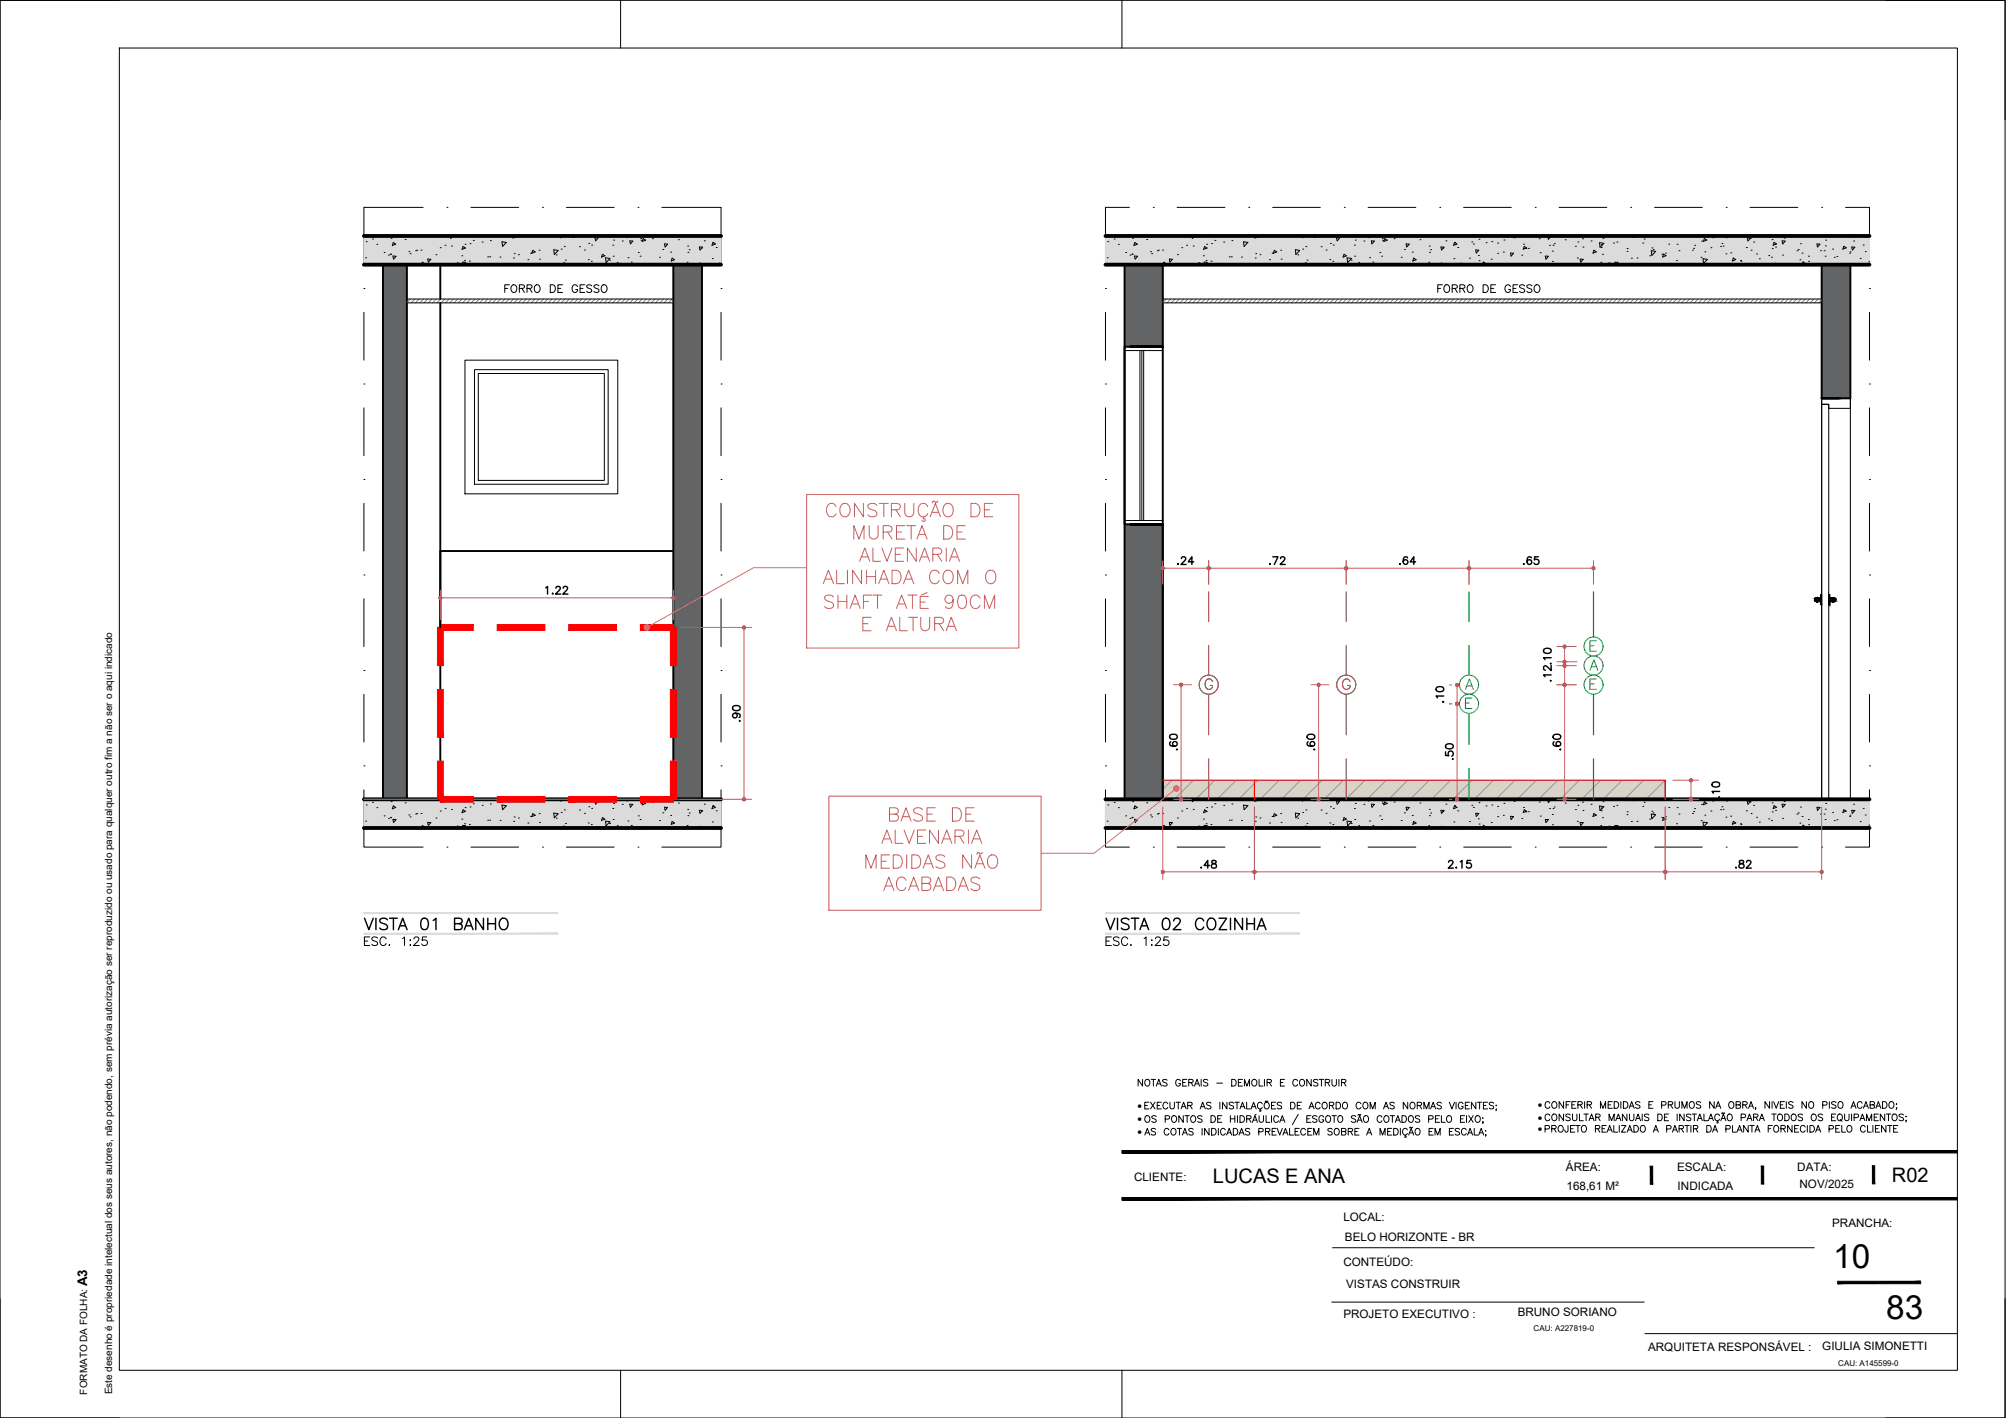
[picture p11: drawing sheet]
<svg xmlns="http://www.w3.org/2000/svg" width="420mm" height="297mm" viewBox="0 0 420 297" stroke-linecap="round" stroke-linejoin="round" font-family="sans-serif">
<defs><g id="words">
<g font-size="7">
<text x="384" y="265.6">10</text>
<text x="395.1" y="276.3">83</text>
</g>
<g font-size="5.7">
<text x="75.1" y="196.1">VISTA 01 BANHO</text>
<text x="230.4" y="196.1">VISTA 02 COZINHA</text>
</g>
<g font-size="4.9">
<text x="245.5" y="119.6">.24</text>
<text x="264.6" y="119.6">.72</text>
<text x="291.7" y="119.6">.64</text>
<text x="317.9" y="119.6">.65</text>
<text x="155.9" y="152.4" transform="rotate(-90 155.9 152.4)">.90</text>
<text x="250.1" y="183.1">.48</text>
<text x="302" y="183.1">2.15</text>
<text x="362.3" y="183.1">.82</text>
</g>
<g font-size="4.4">
<text x="104.4" y="62.4">FORRO DE GESSO</text>
<text x="299.9" y="62.4">FORRO DE GESSO</text>
<text x="113.2" y="125.6">1.22</text>
<text x="247.3" y="158.4" transform="rotate(-90 247.3 158.4)">.60</text>
<text x="276.2" y="158.4" transform="rotate(-90 276.2 158.4)">.60</text>
<text x="305.2" y="160.2" transform="rotate(-90 305.2 160.2)">.50</text>
<text x="327.7" y="158.4" transform="rotate(-90 327.7 158.4)">.60</text>
</g>
<g font-size="4.2">
<text x="254.1" y="247.9">LUCAS E ANA</text>
<text x="396.3" y="247.7">R02</text>
</g>
<text font-size="2.8" x="18.3" y="269.4" transform="rotate(-90 18.3 269.4)">A3</text>
<g font-size="2.4">
<text x="328" y="245.3">ÁREA:</text>
<text x="351.3" y="245.3">ESCALA:</text>
<text x="376.4" y="245.3">DATA:</text>
<text x="237.5" y="247.3">CLIENTE:</text>
<text x="328.1" y="249.4">168,61 M²</text>
<text x="351.4" y="249.4">INDICADA</text>
<text x="376.9" y="248.9">NOV/2025</text>
<text x="281.4" y="255.9">LOCAL:</text>
<text x="383.8" y="257.1">PRANCHA:</text>
<text x="281.7" y="260">BELO HORIZONTE - BR</text>
<text x="281.4" y="265.1">CONTEÚDO:</text>
<text x="282" y="269.8">VISTAS CONSTRUIR</text>
<text x="317.9" y="275.7">BRUNO SORIANO</text>
<text x="281.4" y="276.1">PROJETO EXECUTIVO :</text>
<text x="345.2" y="283">ARQUITETA RESPONSÁVEL :</text>
<text x="381.7" y="282.9">GIULIA SIMONETTI</text>
</g>
<g font-size="2.1">
<text x="238.3" y="232.3">·</text>
<text x="322.1" y="232.2">·</text>
<text x="238.3" y="235.1">·</text>
<text x="238.3" y="237.8">·</text>
<text x="322.1" y="234.8">·</text>
<text x="322.1" y="237.2">·</text>
<text x="18.3" y="292.1" transform="rotate(-90 18.3 292.1)">FORMATO DA FOLHA:</text>
<text x="23.5" y="292.1" transform="rotate(-90 23.5 292.1)">Este desenho é propriedade intelectual dos seus autores, não podendo, sem prévia autorização ser reproduzido ou usado para qualquer outro fim a não ser o aqui indicado</text>
</g>
<g font-size="1.7">
<text x="321.2" y="278.9">CAU: A227819-0</text>
<text x="385" y="286.1">CAU: A145599-0</text>
</g>
</g></defs>
<!-- layer: ARQ-TEXTO -->
<g fill="#dad3c8" stroke="#dad3c8" stroke-width=".21">
<path d="M262.7 163.4l86.1 4v-4zM262.7 163.4l86.1 4h-86.1z"/>
<path d="M243.5 163.4l19.2 4v-4zM243.5 163.4l19.2 4h-19.2z"/>
</g>
<g fill="none" stroke="#989898" stroke-width=".21">
<path d="M245.5 163.4l-2 2M250 163.4l-4 4M254.4 163.4l-4 4M258.9 163.4l-4 4M263.4 163.4l-4 4M267.9 163.4l-4 4M272.4 163.4l-4 4M276.9 163.4l-4 4M281.4 163.4l-4 4M285.9 163.4l-4 4M290.4 163.4l-4 4M294.9 163.4l-4 4"/>
<path d="M299.4 163.4l-4 4M303.8 163.4l-4 4M308.3 163.4l-4 4M312.8 163.4l-4 4M317.3 163.4l-4 4M321.8 163.4l-4 4M326.3 163.4l-4 4M330.8 163.4l-4 4M335.3 163.4l-4 4M339.8 163.4l-4 4M344.3 163.4l-4 4M348.7 163.4l-4 4"/>
</g>
<!-- layer: 04-BLO_mobiliario -->
<g fill="#636466" stroke="#636466" stroke-width=".21">
<path d="M235.5 55.4l8 17.2v-17.2zM235.5 55.4l8 17.2h-8z"/>
<path d="M381.6 55.4l6 28v-28zM381.6 55.4l6 28h-6z"/>
<path d="M235.5 109.8l8 57.6v-57.6zM235.5 109.8l8 57.6h-8z"/>
<path d="M141 55.4l6 112v-112zM141 55.4l6 112h-6z"/>
<path d="M80.2 55.4l5 112v-112zM80.2 55.4l5 112h-5z"/>
</g>
<!-- layer: 02-PRJ_parede -->
<g fill="none" stroke="#000" stroke-width=".4">
<path d="M80.2 55.4v112M85.2 55.4v112M92.2 55.4v7.2M141 55.4v112M147 55.4v112M235.5 55.4v112M243.5 55.4v112v-57.6h-8v-37.2h8h-6.8M381.6 55.4v28h6v-28M92.2 63.4v104M236.7 72.6h6.8zM385.1 83.4h-3.5h4M141 115.4h-48.8v16"/>
<path d="M236.7 109.8h6.8zM236.7 109.8h6.8"/>
</g>
<!-- layer: 02-PRJ_tracejado -->
<g fill="none" stroke="#000" stroke-width=".21">
<path d="M88.6 43.4h-12.4v12M93.6 43.4h.1M98.6 43.4h10M113.6 43.4h.1M118.6 43.4h10M133.6 43.4h.1M138.6 43.4h12.4v12M236.6 43.4h-5.1v12M241.6 43.4h.1M246.5 43.4h10.1M261.6 43.4h.1M266.6 43.4h9.9"/>
<path d="M281.6 43.4h.1M286.6 43.4h9.9M301.6 43.4h.1M306.6 43.4h9.9M321.5 43.4h.1M326.6 43.4h9.9M341.5 43.4h.1M346.6 43.4h10M361.5 43.4h.1M366.5 43.4h10.1M381.6 43.4h.1M386.5 43.4h5.1v12"/>
<path d="M76.2 60.4h.1M76.2 65.4v10M151 60.4h.1M151 65.4v10M231.5 60.4h.1M231.5 65.4v10M391.6 60.4h.1M391.6 65.4v10M76.2 80.4h.1M76.2 85.4v10M151 80.4h.1M151 85.4v10"/>
<path d="M231.5 80.4h.1M231.5 85.4v10M391.6 80.4h.1M391.6 85.4v10M76.2 100.4h.1M76.2 105.4v10M151 100.4h.1M151 105.4v10M231.5 100.4h.1M231.5 105.4v10M391.6 100.4h.1M391.6 105.4v10"/>
<path d="M76.2 120.4h.1M76.2 125.4v10M151 120.4h.1M151 125.4v10M231.5 120.4h.1M231.5 125.4v10M391.6 120.4h.1M391.6 125.4v10M76.2 140.4h.1M76.2 145.4v10M151 140.4h.1M151 145.4v10"/>
<path d="M231.5 140.4h.1M231.5 145.4v10M391.6 140.4h.1M391.6 145.4v10M76.2 165.4v12h12.4M76.2 160.4h.1M93.6 177.4h.1M98.6 177.4h10M113.6 177.4h.1M118.6 177.4h10M133.6 177.4h.1M151 160.4h.1"/>
<path d="M151 165.4v12h-12.4M231.5 165.4v12h5.1M231.5 160.4h.1M241.6 177.4h.1M246.5 177.4h10.1M261.6 177.4h.1M266.6 177.4h9.9M281.6 177.4h.1M286.6 177.4h9.9M301.6 177.4h.1M306.6 177.4h9.9M321.5 177.4h.1"/>
<path d="M326.6 177.4h9.9M341.5 177.4h.1M346.6 177.4h10M361.5 177.4h.1M366.5 177.4h10.1M381.6 177.4h.1M391.6 160.4h.1M391.6 165.4v12h-5.1"/>
</g>
<!-- layer: 03-TRA_paredes -->
<g fill="#dbdbdb" stroke="#dbdbdb" stroke-width=".21">
<path d="M76.2 167.4l74.8 6v-6zM76.2 167.4l74.8 6h-74.8z"/>
<path d="M76.2 49.4l74.8 6v-6zM76.2 49.4l74.8 6h-74.8z"/>
<path d="M231.5 167.4l160.1 6v-6zM231.5 167.4l160.1 6h-160.1z"/>
<path d="M231.5 49.4l160.1 6v-6zM231.5 49.4l160.1 6h-160.1z"/>
</g>
<g fill="none" stroke="#000" stroke-width=".21">
<path d="M76.6 54h.1M76.7 50.6h.1M78 50.1h.1M78.9 51.2h.1M80.5 52.9h.1M81.4 53.4h.1M81.8 53.3h.1M81.8 53.2h.1M81.9 49.9h.1M82.4 50.8l.5 .3-.7 .3zM82.5 54.3l.5-.6-.7-.1 .1 .7M84.9 50.2h.1"/>
<path d="M85.6 52.7h.1M85.9 53.1h.1M87.1 52.5h.1M87.3 52.4h.1M88.2 52.4h.1M88.3 55.4l.2-.5 .5 .3-.6 .2M89.6 54.3l.1 .6M89.6 54.3h.6l-.5 .6M91.3 53.3h.1M92.1 55.3h.1M92.2 51.9h.1M93.2 51.4h.1"/>
<path d="M94.4 49.4v.5l.5-.5M94.6 51.5h.1M95.8 55h.1M96.7 53.6h.1M96.9 54.9l.1 .5M96.9 54.9l.6 .1-.4 .4M97.3 54.6h.1M97.4 51.2h.1M97.5 52l-.7 .2M97.5 52l-.5-.4-.2 .6M98.3 54.7h.1M98.4 51h.1"/>
<path d="M99.1 50.4h.1M101 50.7h.1M102.2 53.8h.1M102.6 53.8h.1M102.7 50.4h.1M104.6 55.4h.1M104.7 53.9h.1M105.1 50.7l.9 .1-.7 .8zM107.4 49.9h.1M107.6 54h.1M107.7 53.1h.1M107.8 49.7h.1"/>
<path d="M108.6 53.3h.1M110.6 54.4h.1M111.1 53h.1M111.6 52.4l.5 .4-.7 .3zM112.9 52.4h.1M113 54.3h.1M116.5 53.4h.1M116.9 52.5l-.9-.2 .1 1 .8-.8M117.4 49.4l.1 .4 .3-.4M117.5 52.2h.1M118.1 55h.1M118.2 51.7h.1"/>
<path d="M118.4 54.5h.1M120 49.4l-.1 .4 .7-.3-.1-.1M121.3 55.3h.1M121.4 51.7h.1M122.4 52.4h.1M123.2 54.4h.1M123.3 51h.1M123.8 54.7h.1M123.9 51.3h.1M124.6 49.8l.1 .6M124.7 49.8l.6 .1-.5 .5M125.8 49.5h.1"/>
<path d="M126.7 53.6l-.7 .3 .2-.6 .5 .3M126.8 54l.9 .2-.7 .8M126.8 54l.1 1M127.7 54.5h.1M128.4 51.4h.1M128.4 53.7h.1M128.5 50.3h.1M129.3 55h.1M130.3 50.5h.1M131.3 49.8h.1M131.5 54h.1M131.9 50.4l.1 .7"/>
<path d="M132 50.4l.5 .1M132.2 54.9h.1M132.5 50.5l-.4 .6M133.7 52.9h.1M133.8 49.5h.1M134.1 53.7h.1M134.2 50h.1M134.3 50.3h.1M134.7 55.2h.1M134.7 50l.5 .3-.7 .3zM136.7 50h.1M136.7 49.6h.1"/>
<path d="M138.2 53.9h.1M138.8 52.3h.1M139.2 51.1l.1 .6M139.2 51.1h.6l-.5 .6M140.1 55.4h.1M140.5 52.8h.1M140.8 54.1l.5 .3-.7 .3zM142.1 50.2h.1M143.9 54.9h.1M144 51.5h.1M144.1 52.9h.1M144.3 52.3h.1"/>
<path d="M146.5 51.7l.1 .7M146.5 55.1h.1M146.5 51.7l.6 .1-.5 .6M146.9 52h.1M147.5 50.4h.1M149.2 54.2h.1M149.3 50.8l.5 .3-.7 .3zM149.3 50.8h.1M150 51.8h.1M150.6 55.1h.1M231.9 54h.1M232 50.6h.1"/>
<path d="M233.4 50.1h.1M234.3 51.2h.1M235.8 52.9h.1M236.7 53.4h.1M237.1 53.3h.1M237.1 53.2h.1M237.2 49.9h.1M237.5 51.4l.2-.6 .5 .3-.7 .3M237.6 53.6l.1 .7M237.7 53.6l.6 .1-.5 .6M240.2 50.2h.1M241 52.7h.1"/>
<path d="M241.2 53.1h.1M242.4 52.5h.1M242.6 52.4h.1M243.5 52.4h.1M243.6 55.4l.2-.5 .5 .3-.5 .2M244.9 54.3l.1 .6M244.9 54.3h.7l-.5 .6M246.6 53.3h.1M247.4 55.3h.1M247.5 51.9h.1M248.5 51.4h.1M249.7 49.4v.5"/>
<path d="M249.9 51.5h.1M250.2 49.4l-.5 .5M251.1 55h.1M252.1 53.6h.1M252.2 54.9l.1 .5M252.2 54.9l.6 .1-.4 .4M252.6 54.6h.1M252.7 51.2h.1M252.8 52l-.7 .2M252.8 52l-.5-.4-.2 .6M253.6 54.7h.1M253.8 51h.1"/>
<path d="M254.5 50.4h.1M256.3 50.7h.1M257.5 53.8h.1M257.9 53.8h.1M258 50.4h.1M260 55.4h.1M260.1 53.9h.1M260.5 50.7l.9 .1-.8 .8zM262.7 49.9h.1M262.9 54h.1M263 53.1h.1M263.1 49.7h.1"/>
<path d="M263.9 53.3h.1M265.9 54.4h.1M266.4 53h.1M266.9 52.4l.5 .4-.7 .3zM268.2 52.4h.1M268.3 54.3h.1M271.8 53.4h.1M272.2 52.5l-.9-.2 .1 1 .8-.8M272.7 49.4l.1 .4M272.9 52.2h.1M273.1 49.4l-.3 .4M273.4 55h.1"/>
<path d="M273.5 51.7h.1M273.7 54.5h.1M275.4 49.4l-.2 .4 .7-.3-.1-.1M276.6 55.3h.1M276.7 51.7h.1M277.7 52.4h.1M278.5 54.4h.1M278.7 51h.1M279.2 54.7h.1M279.3 51.3h.1M279.9 49.8l.2 .6M280 49.8l.6 .1-.5 .5"/>
<path d="M281.2 49.5h.1M282 53.6l-.7 .3 .2-.6 .5 .3M282.2 54l.9 .2-.8 .8M282.2 54l.1 1M283 54.5h.1M283.7 51.4h.1M283.7 53.7h.1M283.9 50.3h.1M284.6 55h.1M285.7 50.5h.1M286.6 49.8h.1M286.9 54h.1"/>
<path d="M287.2 50.4l.1 .7M287.3 50.4l.6 .1M287.5 54.9h.1M287.9 50.5l-.5 .6M289 52.9h.1M289.1 49.5h.1M289.4 53.7h.1M289.5 50h.1M289.6 50.3h.1M290 55.2h.1M290 50l.6 .3-.8 .3zM292 50h.1"/>
<path d="M292.1 49.6h.1M293.5 53.9h.1M294.2 52.3h.1M294.5 51.1l.2 .6 .5-.6h-.6M295.4 55.4h.1M295.8 52.8h.1M296.1 54.1l.5 .3-.7 .3zM297.4 50.2h.1M299.3 54.9h.1M299.4 51.5h.1M299.4 52.9h.1M299.7 52.3h.1"/>
<path d="M301.8 55.1h.1M302 52.4l.5-.6-.7-.1 .1 .7M302.2 52h.1M302.9 50.4h.1M304.5 54.2h.1M304.7 50.8h.1M304.7 50.8l.5 .3-.8 .3zM305.3 51.8h.1M305.9 55.1h.1M307.8 54.1h.1M308.3 50.7h.1M308.6 51.1h.1"/>
<path d="M309.2 53l.5-.6h-.6l.1 .6M309.6 53.5h.1M309.8 50.1h.1M309.8 54.6h.1M311.2 55.2l-.6 .2M311.2 55.2l-.5-.3-.2 .5M311.3 50.8h.1M311.6 49.5h.1M312.3 54.3h.1M312.5 50.6h.1M313.7 50.9h.1M313.7 53.1h.1"/>
<path d="M314.9 52.8h.1M315 50.3h.1M316.4 53l.1 .6M316.4 53l.6 .1-.5 .5M317 49.8h.1M317.2 49.8h.1M318.7 53.5h.1M319.1 51.1h.1M319.6 52.1h.1M319.8 51.9l-.8 .3 .3-.6 .4 .4M320 55.4h.1M320.1 52h.1"/>
<path d="M321.4 49.4h.1M322.4 50h.1M322.6 52.9h.1M323.7 53.6l.1 .7 .5-.6-.6-.1M324.2 49.4l.1 .7 .7-.7M324.5 51.4h.1M325.1 52.6h.1M325.2 54.8h.1M325.3 51.4h.1M325.5 51h.1M327.8 50.2h.1M330 51.6h.1"/>
<path d="M330.4 54h.1M330.5 50.7h.1M330.9 54.3l.2 .6 .5-.6h-.6M331.4 50h.1M331.6 51.8h.1M332.7 55.3h.1M333.2 50.5h.1M333.8 52.4l.5 .4-.6 .2zM335.3 54.9h.1M335.4 51.8h.1M335.4 51.3h.1M335.6 53.3h.1"/>
<path d="M335.8 49.9h.1M335.9 51l-.9-.2 .1 1 .8-.8M337 55.1h.1M337.9 50.9h.1M338.3 55.4v-.5l.6 .1-.4 .4M338.7 50.7h.1M340.8 52.6h.1M340.8 52.1h.1M341.7 54.1h.1M342.3 49.4l-.1 .3 .6-.3M342.9 54h.1M344.1 50.9h.1"/>
<path d="M344.4 50.1h.1M345.5 53.6h.1M345.9 55.3h.1M346 51.9h.1M346.2 52.3h.1M346.8 52.7l-.8 .8M346.8 52.6l-.9-.1 .1 1M348.1 53.2h.1M348.2 49.6h.1M348.3 53.8l.7-.2-.6-.4-.2 .7M348.8 53h.1M349.5 51.1h.1"/>
<path d="M351.2 54.6h.1M351.3 51.2h.1M351.7 52.5h.1M354.5 52.4h.1M354.7 52h.1M354.9 51.4h.1M356.3 53.9h.1M356.4 50.5h.1M356.8 55.2l-.1-1 .9 .1-.8 .9M357.1 52.8h.1M357.5 50.3l-.5-.3-.2 .6M357.5 50.3l-.7 .3"/>
<path d="M358.4 51.9h.1M358.7 49.4l.1 .4M359.2 49.4l-.4 .4M360.4 51.6h.1M360.7 51h.1M360.9 51.5h.1M361.5 53.2h.1M361.6 49.8h.1M362.5 53h.1M363.1 54l.5 .4-.8 .3zM364.6 54.6h.1M364.6 54.7h.1"/>
<path d="M365.8 51.8h.1M366 49.8l.1 .7M366 49.8l.6 .1-.5 .5M366.6 50h.1M366.8 52.4h.1M367.3 50.7h.1M367.9 53.2h.1M368.5 54.2h.1M370.5 53.5h.1M371 53.9h.1M371.2 50.2h.1M371.2 52.1h.1"/>
<path d="M371.6 50.8l.5 .3-.7 .3zM371.8 55.1h.1M371.9 51.8h.1M373.3 50.4l.6 .1-.5 .6-.1-.6M373.4 53.4h.1M373.7 49.9h.1M376.4 52.5h.1M376.6 52.3h.1M377 54.4h.1M377.1 51.1h.1M377.4 53h.1M377.5 55.4l.2-.6 .5 .4-.7 .2"/>
<path d="M378.8 53.7h.1M378.8 54.7h.1M380.7 51.7l-.1-.6h.6l-.5 .6M381.3 52.5h.1M382.1 52.5h.1M382.3 53.7h.1M382.3 51.5h.1M382.4 50.3h.1M383.8 52.2h.1M384.2 53.9h.1M384.7 53.7h.1M386.7 51.9l-.5-.3-.2 .6"/>
<path d="M386.7 51.9l-.7 .3M387.4 53h.1M387.5 52.8h.1M387.5 49.6h.1M387.6 55.4h.1M387.8 51.7l.2 .7M387.9 51.7l.6 .1-.5 .6M388.2 50.5h.1M389.6 54.1h.1M390.2 51.3h.1M390.7 52.7h.1M391.4 54.8h.1"/>
<path d="M76.6 172h.1M76.7 168.6h.1M78 168.1h.1M78.9 169.2h.1M80.5 170.9h.1M81.4 171.4h.1M81.8 171.3h.1M81.8 171.2h.1M81.9 167.9h.1M82.4 168.8l.5 .3-.7 .3zM82.5 172.3l.5-.6-.7-.1 .1 .7M84.9 168.2h.1"/>
<path d="M85.6 170.7h.1M85.9 171.1h.1M87.1 170.5h.1M87.3 170.4h.1M88.2 170.4h.1M88.9 173.3l-.4-.4-.2 .5M89 173.2l-.6 .2M89.6 172.3l.1 .6M89.6 172.3h.6l-.5 .6M91.3 171.4h.1M92.1 173.3h.1M92.2 169.9h.1"/>
<path d="M93.2 169.4h.1M94.4 167.4v.5l.5-.5M94.6 169.6h.1M95.8 173h.1M96.7 171.6h.1M96.9 172.9l.1 .5M96.9 172.9l.6 .1-.4 .4M97 169.6l.5 .4-.7 .2zM97.3 172.6h.1M97.4 169.2h.1M98.3 172.7h.1M98.4 169h.1"/>
<path d="M99.1 168.4h.1M101 168.7h.1M102.2 171.8h.1M102.6 171.8h.1M102.7 168.4h.1M104.6 173.4h.1M104.7 171.9h.1M105.1 168.7l.9 .1-.7 .8zM107.4 167.9h.1M107.6 172h.1M107.7 171.1h.1M107.8 167.8h.1"/>
<path d="M108.6 171.4h.1M110.6 172.4h.1M111.1 171h.1M111.6 170.4l.5 .4-.7 .3zM112.9 170.4h.1M113 172.3h.1M116.5 171.4h.1M116.9 170.5l-.9-.2 .1 1 .8-.8M117.4 167.4l.1 .4 .3-.4M117.5 170.2h.1M118.1 173h.1M118.2 169.7h.1"/>
<path d="M118.4 172.5h.1M120 167.4l-.1 .4 .7-.3-.1-.1M121.3 173.3h.1M121.4 169.7h.1M122.4 170.4h.1M123.2 172.4h.1M123.3 169h.1M123.8 172.7h.1M123.9 169.3h.1M124.6 167.8l.1 .7M124.7 167.8l.6 .1-.5 .6M125.8 167.5h.1"/>
<path d="M126.7 171.6l-.7 .3 .2-.6 .5 .3M127.7 172.5h.1M127.7 172.2l-.7 .8M127.7 172.1l-.9-.1 .1 1M128.4 169.4h.1M128.4 171.7h.1M128.5 168.3h.1M129.3 173h.1M130.3 168.5h.1M131.3 167.8h.1M131.5 172h.1M131.9 168.5l.1 .6"/>
<path d="M132 168.5h.5l-.4 .6M132.2 172.9h.1M133.7 170.9h.1M133.8 167.5h.1M134.1 171.7h.1M134.2 168h.1M134.3 168.3h.1M134.7 173.2h.1M135.2 168.3l-.7 .3M135.2 168.3l-.5-.3-.2 .6M136.7 168h.1M136.7 167.6h.1"/>
<path d="M138.2 171.9h.1M138.8 170.3h.1M139.2 169.1l.1 .6M139.2 169.1h.6l-.5 .6M140.1 173.4h.1M140.5 170.8h.1M140.8 172.1l.5 .3-.7 .3zM142.1 168.2h.1M143.9 172.9h.1M144 169.6h.1M144.1 170.9h.1M144.3 170.3h.1"/>
<path d="M146.5 169.7l.1 .7M146.5 173.1h.1M146.5 169.7l.6 .1-.5 .6M146.9 170h.1M147.5 168.5h.1M149.2 172.2h.1M149.3 168.8l.5 .3-.7 .3zM149.3 168.8h.1M150 169.8h.1M150.6 173.1h.1M231.9 172h.1M232 168.6h.1"/>
<path d="M233.4 168.1h.1M234.3 169.2h.1M235.8 170.9h.1M236.7 171.4h.1M237.1 171.3h.1M237.1 171.2h.1M237.2 167.9h.1M237.5 169.4l.2-.6 .5 .3-.7 .3M237.6 171.6l.1 .7M237.7 171.6l.6 .1-.5 .6M240.2 168.2h.1M241 170.7h.1"/>
<path d="M241.2 171.1h.1M242.4 170.5h.1M242.6 170.4h.1M243.5 170.4h.1M244.3 173.3l-.5-.4-.2 .5M244.3 173.2l-.5 .2M244.9 172.3l.1 .6M244.9 172.3h.7l-.5 .6M246.6 171.4h.1M247.4 173.3h.1M247.5 169.9h.1M248.5 169.4h.1"/>
<path d="M249.7 167.4v.5M249.9 169.6h.1M250.2 167.4l-.5 .5M251.1 173h.1M252.1 171.6h.1M252.2 172.9l.1 .5M252.2 172.9l.6 .1-.4 .4M252.3 169.6l.5 .4-.7 .2zM252.6 172.6h.1M252.7 169.2h.1M253.6 172.7h.1M253.8 169h.1"/>
<path d="M254.5 168.4h.1M256.3 168.7h.1M257.5 171.8h.1M257.9 171.8h.1M258 168.4h.1M260 173.4h.1M260.1 171.9h.1M260.5 168.7l.9 .1-.8 .8zM262.7 167.9h.1M262.9 172h.1M263 171.1h.1M263.1 167.8h.1"/>
<path d="M263.9 171.4h.1M265.9 172.4h.1M266.4 171h.1M266.9 170.4l.5 .4-.7 .3zM268.2 170.4h.1M268.3 172.3h.1M271.8 171.4h.1M272.2 170.5l-.9-.2 .1 1 .8-.8M272.7 167.4l.1 .4M272.9 170.2h.1M273.1 167.4l-.3 .4M273.4 173h.1"/>
<path d="M273.5 169.7h.1M273.7 172.5h.1M275.4 167.4l-.2 .4 .7-.3-.1-.1M276.6 173.3h.1M276.7 169.7h.1M277.7 170.4h.1M278.5 172.4h.1M278.7 169h.1M279.2 172.7h.1M279.3 169.3h.1M279.9 167.8l.2 .7M280 167.8l.6 .1-.5 .6"/>
<path d="M281.2 167.5h.1M281.5 171.3l.5 .3-.7 .3zM283 172.5h.1M283.1 172.2l-.8 .8M283.1 172.1l-.9-.1 .1 1M283.7 169.4h.1M283.7 171.7h.1M283.9 168.3h.1M284.6 173h.1M285.7 168.5h.1M286.6 167.8h.1M286.9 172h.1"/>
<path d="M287.2 168.5l.1 .6M287.3 168.5h.6l-.5 .6M287.5 172.9h.1M289 170.9h.1M289.1 167.5h.1M289.4 171.7h.1M289.5 168h.1M289.6 168.3h.1M290 173.2h.1M290.6 168.3l-.8 .3M290.6 168.3l-.6-.3-.2 .6M292 168h.1"/>
<path d="M292.1 167.6h.1M293.5 171.9h.1M294.2 170.3h.1M294.5 169.1l.1 .6M294.6 169.1h.6l-.5 .6M295.4 173.4h.1M295.8 170.8h.1M296.1 172.1l.5 .3-.7 .3zM297.4 168.2h.1M299.3 172.9h.1M299.4 169.6h.1M299.4 170.9h.1"/>
<path d="M299.7 170.3h.1M301.8 169.7l.1 .7M301.8 173.1h.1M301.8 169.7l.7 .1-.5 .6M302.2 170h.1M302.9 168.5h.1M304.5 172.2h.1M304.7 168.8h.1M304.7 168.8l.5 .3-.8 .3zM305.3 169.8h.1M305.9 173.1h.1M307.8 172.1h.1"/>
<path d="M308.3 168.7h.1M308.6 169.1h.1M309.1 170.4l.1 .6M309.1 170.4h.6l-.5 .6M309.6 171.5h.1M309.8 168.1h.1M309.8 172.6h.1M310.5 173.4l.2-.5 .5 .3-.6 .2M311.3 168.8h.1M311.6 167.5h.1M312.3 172.3h.1M312.5 168.6h.1"/>
<path d="M313.7 168.9h.1M313.7 171.1h.1M314.9 170.8h.1M315 168.3h.1M316.4 171l.1 .6M316.4 171l.6 .1-.5 .5M317 167.8h.1M317.2 167.8h.1M318.7 171.5h.1M319.1 169.1h.1M319.6 170.1h.1M319.8 169.9l-.8 .3 .3-.6 .4 .4"/>
<path d="M320 173.4h.1M320.1 170h.1M321.4 167.4h.1M322.4 168h.1M322.6 170.9h.1M323.7 171.6l.1 .7 .5-.6-.6-.1M324.2 167.4l.1 .7 .7-.7M324.5 169.4h.1M325.1 170.6h.1M325.2 172.8h.1M325.3 169.4h.1M325.5 169h.1"/>
<path d="M327.8 168.2h.1M330 169.6h.1M330.4 172h.1M330.5 168.7h.1M330.9 172.3l.2 .6 .5-.6h-.6M331.4 168h.1M331.6 169.8h.1M332.7 173.3h.1M333.2 168.5h.1M333.8 170.4l.5 .4-.6 .2zM335 168.9l.1 .9 .8-.8M335 168.8l.9 .2"/>
<path d="M335.3 172.9h.1M335.4 169.8h.1M335.4 169.3h.1M335.6 171.3h.1M335.8 167.9h.1M337 173.1h.1M337.9 168.9h.1M338.3 173.4v-.5l.6 .1-.4 .4M338.7 168.7h.1M340.8 170.7h.1M340.8 170.1h.1M341.7 172.1h.1"/>
<path d="M342.3 167.4l-.1 .4 .6-.4M342.9 172h.1M344.1 168.9h.1M344.4 168.1h.1M345.5 171.6h.1M345.9 173.3h.1M346 171.5l-.1-1 .9 .2-.8 .8M346 169.9h.1M346.2 170.3h.1M348.1 171.2h.1M348.2 167.6h.1M348.8 171h.1"/>
<path d="M349 171.6l-.7 .2M349 171.6l-.6-.4-.2 .7M349.5 169.1h.1M351.2 172.6h.1M351.3 169.2h.1M351.7 170.5h.1M354.5 170.4h.1M354.7 170h.1M354.9 169.4h.1M356.3 171.9h.1M356.4 168.5h.1M356.8 173.2l-.1-1 .9 .1-.8 .9"/>
<path d="M357 168l.5 .3-.7 .3zM357.1 170.8h.1M358.4 169.9h.1M358.7 167.4l.1 .4M359.2 167.4l-.4 .4M360.4 169.6h.1M360.7 169h.1M360.9 169.6h.1M361.5 171.2h.1M361.6 167.8h.1M362.5 171h.1M363.1 172l.5 .4-.8 .3z"/>
<path d="M364.6 172.6h.1M364.6 172.7h.1M365.8 169.8h.1M366 167.8l.6 .1-.5 .6-.1-.7M366.6 168h.1M366.8 170.4h.1M367.3 168.7h.1M367.9 171.2h.1M368.5 172.2h.1M370.5 171.5h.1M371 171.9h.1M371.2 168.2h.1"/>
<path d="M371.2 170.1h.1M371.6 168.8l.5 .3-.7 .3zM371.8 173.2h.1M371.9 169.8h.1M373.3 168.5l.1 .6M373.3 168.5h.6l-.5 .6M373.4 171.4h.1M373.7 167.9h.1M376.4 170.5h.1M376.6 170.3h.1M377 172.4h.1M377.1 169.1h.1"/>
<path d="M377.4 171h.1M377.5 173.4l.2-.5 .5 .3-.7 .2M378.8 171.7h.1M378.8 172.7h.1M380.7 169.7l-.1-.6h.6l-.5 .6M381.3 170.5h.1M382.1 170.5h.1M382.3 171.7h.1M382.3 169.5h.1M382.4 168.3h.1M383.8 170.2h.1M384.2 171.9h.1"/>
<path d="M384.7 171.7h.1M386 170.2l.7-.3-.5-.3-.2 .6M387.4 171h.1M387.5 170.8h.1M387.5 167.6h.1M387.6 173.4h.1M387.8 169.7l.2 .7M387.9 169.7l.6 .1-.5 .6M388.2 168.5h.1M389.6 172.1h.1M390.2 169.3h.1M390.7 170.7h.1"/>
<path d="M391.4 172.9h.1"/>
</g>
<!-- layer: 02-PRJ_estrutura -->
<path d="M76.2 55.4h74.8M76.2 49.4h74.8M231.5 55.4h160.1M231.5 49.4h160.1M76.2 173.4h74.8M76.2 167.4h74.8M231.5 173.4h160.1M231.5 167.4h160.1" fill="none" stroke="#000" stroke-width=".8"/>
<!-- layer: 04-BLO_mobiliario -->
<path d="M76.2 167.4h66.8" fill="none" stroke="#767676" stroke-width=".21"/>
<path d="M76.2 167.4h63.6" fill="none" stroke="#767676" stroke-width=".21"/>
<!-- layer: ARQ-FORRO -->
<g fill="none" stroke="#808080" stroke-width=".21">
<path d="M86 62.6l-.8 .8M86.9 62.6l-.8 .8M87.8 62.6l-.8 .8M88.7 62.6l-.8 .8M89.6 62.6l-.8 .8M90.5 62.6l-.8 .8M91.4 62.6l-.8 .8M92.3 62.6l-.8 .8M93.2 62.6l-.8 .8M94.1 62.6l-.8 .8M95 62.6l-.8 .8M95.9 62.6l-.8 .8"/>
<path d="M96.8 62.6l-.8 .8M97.7 62.6l-.8 .8M98.6 62.6l-.8 .8M99.5 62.6l-.8 .8M100.4 62.6l-.8 .8M101.3 62.6l-.8 .8M102.2 62.6l-.8 .8M103.1 62.6l-.8 .8M130 62.6l-.8 .8M130.9 62.6l-.8 .8M131.8 62.6l-.8 .8M132.7 62.6l-.8 .8"/>
<path d="M133.6 62.6l-.8 .8M134.5 62.6l-.8 .8M135.4 62.6l-.8 .8M136.3 62.6l-.8 .8M137.2 62.6l-.8 .8M138.1 62.6l-.8 .8M139 62.6l-.8 .8M139.9 62.6l-.8 .8M140.8 62.6l-.8 .8M141 63.3l-.1 .1M244.3 62.6l-.8 .8M245.2 62.6l-.8 .8"/>
<path d="M246.1 62.6l-.8 .8M247 62.6l-.8 .8M247.9 62.6l-.8 .8M248.8 62.6l-.8 .8M249.7 62.6l-.8 .8M250.6 62.6l-.8 .8M251.5 62.6l-.8 .8M252.4 62.6l-.8 .8M253.3 62.6l-.8 .8M254.2 62.6l-.8 .8M255.1 62.6l-.8 .8M256 62.6l-.8 .8"/>
<path d="M256.9 62.6l-.8 .8M257.8 62.6l-.8 .8M258.7 62.6l-.8 .8M259.6 62.6l-.8 .8M260.5 62.6l-.8 .8M261.4 62.6l-.8 .8M262.3 62.6l-.8 .8M263.2 62.6l-.8 .8M264.1 62.6l-.8 .8M265 62.6l-.8 .8M265.9 62.6l-.8 .8M266.8 62.6l-.8 .8"/>
<path d="M267.7 62.6l-.8 .8M268.6 62.6l-.8 .8M269.5 62.6l-.8 .8M270.4 62.6l-.8 .8M271.3 62.6l-.8 .8M272.2 62.6l-.8 .8M273.1 62.6l-.8 .8M274 62.6l-.8 .8M274.9 62.6l-.8 .8M275.8 62.6l-.8 .8M276.7 62.6l-.8 .8M277.6 62.6l-.8 .8"/>
<path d="M278.4 62.6l-.7 .8M279.4 62.6l-.8 .8M280.2 62.6l-.8 .8M281.2 62.6l-.8 .8M282 62.6l-.8 .8M283 62.6l-.8 .8M283.8 62.6l-.8 .8M284.7 62.6l-.7 .8M285.6 62.6l-.8 .8M286.5 62.6l-.8 .8M287.4 62.6l-.8 .8M288.3 62.6l-.8 .8"/>
<path d="M289.2 62.6l-.8 .8M290.1 62.6l-.8 .8M291 62.6l-.8 .8M291.9 62.6l-.8 .8M292.8 62.6l-.8 .8M293.7 62.6l-.8 .8M294.6 62.6l-.8 .8M295.5 62.6l-.8 .8M296.4 62.6l-.8 .8M297.3 62.6l-.8 .8M298.2 62.6l-.8 .8M299.1 62.6l-.8 .8"/>
<path d="M325.2 62.6l-.8 .8M326.1 62.6l-.9 .8M326.9 62.6l-.7 .8M327.9 62.6l-.9 .8M328.7 62.6l-.8 .8M329.6 62.6l-.8 .8M330.5 62.6l-.8 .8M331.4 62.6l-.8 .8M332.3 62.6l-.8 .8M333.2 62.6l-.8 .8M334.1 62.6l-.8 .8M335 62.6l-.8 .8"/>
<path d="M335.9 62.6l-.8 .8M336.8 62.6l-.8 .8M337.7 62.6l-.8 .8M338.6 62.6l-.8 .8M339.5 62.6l-.8 .8M340.4 62.6l-.8 .8M341.3 62.6l-.8 .8M342.2 62.6l-.8 .8M343.1 62.6l-.8 .8M344 62.6l-.8 .8M344.9 62.6l-.8 .8M345.8 62.6l-.8 .8"/>
<path d="M346.7 62.6l-.8 .8M347.6 62.6l-.8 .8M348.5 62.6l-.8 .8M349.4 62.6l-.8 .8M350.3 62.6l-.8 .8M351.2 62.6l-.8 .8M352.1 62.6l-.8 .8M353 62.6l-.8 .8M353.9 62.6l-.8 .8M354.8 62.6l-.8 .8M355.7 62.6l-.8 .8M356.6 62.6l-.8 .8"/>
<path d="M357.5 62.6l-.8 .8M358.4 62.6l-.8 .8M359.3 62.6l-.8 .8M360.2 62.6l-.8 .8M361.1 62.6l-.8 .8M362 62.6l-.8 .8M362.9 62.6l-.8 .8M363.8 62.6l-.8 .8M364.7 62.6l-.8 .8M365.6 62.6l-.8 .8M366.5 62.6l-.8 .8M367.4 62.6l-.8 .8"/>
<path d="M368.3 62.6l-.8 .8M369.1 62.6l-.7 .8M370.1 62.6l-.8 .8M370.9 62.6l-.7 .8M371.9 62.6l-.8 .8M372.7 62.6l-.8 .8M373.7 62.6l-.8 .8M374.5 62.6l-.8 .8M375.4 62.6l-.8 .8M376.3 62.6l-.8 .8M377.2 62.6l-.8 .8M378.1 62.6l-.8 .8"/>
<path d="M379 62.6l-.8 .8M379.9 62.6l-.8 .8M380.8 62.6l-.8 .8M381.6 62.8l-.7 .6"/>
</g>
<path d="M85.2 62.6h55.8M85.2 63.4h55.8M243.5 62.6h138.1M243.5 63.4h138.1" fill="none" stroke="#000" stroke-width=".21"/>
<!-- layer: 02-PRJ_esquadrias -->
<path d="M97.4 75.4h32v28h-32zM99.4 77.4h28v24h-28zM100.2 78.2h26.4v22.4h-26.4zM235.5 73.4h8M236.7 72.6h6.8M238.8 73.4v35.6M239.2 73.4v35.6M239.5 73.4v35.6M235.5 109h8M236.7 109.8h6.8" fill="none" stroke="#000" stroke-width=".21"/>
<!-- layer: 01-EXI_construir -->
<g fill="#f00" stroke="#f00" stroke-width=".21">
<path d="M92.2 130.8v1.2l6.9-1.2zM92.2 132l6.9-1.2v1.2z"/>
<path d="M104.1 130.8v1.2l10-1.2zM104.1 132l10-1.2v1.2z"/>
<path d="M119.1 130.8v1.2l10-1.2zM119.1 132l10-1.2v1.2z"/>
<path d="M134.1 130.8v1.2l6.9-1.2zM134.1 132l6.9-1.2v1.2z"/>
<path d="M140.4 131.4l1.2 8v-8zM140.4 131.4l1.2 8h-1.2z"/>
<path d="M140.4 144.4l1.2 10v-10zM140.4 144.4l1.2 10h-1.2z"/>
<path d="M140.4 159.4l1.2 8v-8zM140.4 159.4l1.2 8h-1.2z"/>
<path d="M134.1 168h6.9v-1.2zM134.1 166.8h6.9l-6.9 1.2z"/>
<path d="M119.1 168h10v-1.2zM119.1 166.8h10l-10 1.2z"/>
<path d="M104.1 168h10v-1.2zM104.1 166.8h10l-10 1.2z"/>
<path d="M92.2 168h6.9v-1.2zM92.2 166.8h6.9l-6.9 1.2z"/>
<path d="M91.6 159.4v8h1.2zM91.6 159.4h1.2v8z"/>
<path d="M91.6 144.4v10h1.2zM91.6 144.4h1.2v10z"/>
<path d="M91.6 131.4v8h1.2zM91.6 131.4h1.2v8z"/>
</g>
<path d="M91.6 131.4h1.2M141 130.8v1.2M92.2 166.8v1.2M140.4 167.4h1.2M243.5 163.4h19.2v4v-4h86.1v4v-4" fill="none" stroke="#f00" stroke-width=".21"/>
<!-- layer: ARQ-TEXTO -->
<g fill="#dcdcdc" stroke="#dcdcdc" stroke-width=".21">
<path d="M76.2 191.2v.2l40.7-.2zM76.2 191.4l40.7-.2v.2z"/>
<path d="M76.2 195.5v.2l40.7-.2zM76.2 195.7l40.7-.2v.2z"/>
<path d="M231.5 191.2v.2l40.7-.2zM231.5 191.4l40.7-.2v.2z"/>
<path d="M231.5 195.5v.2l40.7-.2zM231.5 195.7l40.7-.2v.2z"/>
</g>
<!-- layer: 02-PRJ_parede -->
<path d="M92.2 123.6v6.2M92.5 125.2h48.2M141 123.6v6.2M142.6 131.4h14.8M155.8 131.7v35.4M142.6 167.4h14.8" fill="none" stroke="#c85a5a" stroke-width=".21"/>
<g fill="#c85a5a" stroke="#c85a5a" stroke-width=".21">
<path d="M91.9 125.2l.1 .2 .2-.2zM92 125.4l.2-.2-.1 .3zM92.2 125.2l-.1 .3h.1z"/>
<path d="M92.2 125.2v.3h.2zM92.2 125.2l.3 .2-.1 .1zM92.2 125.2l.3 .2v-.2z"/>
<path d="M92.2 125.2h.3v-.1zM92.4 125l.1 .1-.3 .1zM92.2 124.9v.3l.2-.2z"/>
<path d="M92.1 125l.1 .2v-.3zM92.1 125l.1 .2-.2-.1zM92 125.1l-.1 .1h.3z"/>
<path d="M141 125.2h.3v-.1zM141.2 125l.1 .1-.3 .1zM141 124.9v.3l.2-.2z"/>
<path d="M140.9 125l.1 .2v-.3zM140.9 125l.1 .2-.2-.1zM140.8 125.1l-.1 .1h.3z"/>
<path d="M140.7 125.2l.1 .2 .2-.2zM140.8 125.4l.2-.2-.1 .3zM141 125.2l-.1 .3h.1z"/>
<path d="M141 125.2v.3h.2zM141 125.2l.3 .2-.1 .1zM141 125.2l.3 .2v-.2z"/>
<path d="M155.7 131.2l.1 .2v-.3zM155.7 131.2l.1 .2-.2-.1zM155.6 131.3l-.1 .1h.3z"/>
<path d="M155.5 131.4l.1 .2 .2-.2zM155.6 131.6l.2-.2-.1 .3zM155.8 131.4l-.1 .3h.1z"/>
<path d="M155.8 131.4v.3h.2zM155.8 131.4l.3 .2-.1 .1zM155.8 131.4l.3 .2v-.2z"/>
<path d="M155.8 131.4h.3v-.1zM156 131.2l.1 .1-.3 .1zM155.8 131.1v.3l.2-.2z"/>
<path d="M155.8 167.4v.3h.2zM155.8 167.4l.3 .2-.1 .1zM155.8 167.4l.3 .2v-.2z"/>
<path d="M155.8 167.4h.3v-.1zM156 167.2l.1 .1-.3 .1zM155.8 167.1v.3l.2-.2z"/>
<path d="M155.7 167.2l.1 .2v-.3zM155.7 167.2l.1 .2-.2-.1zM155.6 167.3l-.1 .1h.3z"/>
<path d="M155.5 167.4l.1 .2 .2-.2zM155.6 167.6l.2-.2-.1 .3zM155.8 167.4l-.1 .3h.1z"/>
</g>
<!-- layer: 06-TXT_simbolos-eixo -->
<g fill="#dd6e6e" stroke="#dd6e6e" stroke-width=".21">
<path d="M134.9 131.5l.6-.1-.5 .3z"/>
<path d="M246.4 165.2l.4-.4 .1 .2z"/>
<path d="M135 131.7l.1 .2 .4-.5zM135.5 131.4l-.2 .6-.2-.1zM135.5 131.4l-.2 .6h.2z"/>
<path d="M135.5 131.4v.6l.2-.1zM135.5 131.4l.4 .4-.2 .1zM135.5 131.4l.4 .4 .1-.2z"/>
<path d="M135.5 131.4l.5 .2v-.2zM135.5 131.4l.4-.2 .1 .2zM135.8 131l-.3 .4 .4-.2z"/>
<path d="M135.6 130.9l-.1 .5 .3-.4zM135.4 130.9h.2l-.1 .5zM135.2 131l.3 .4-.1-.5z"/>
<path d="M135 131.1l.5 .3-.3-.4zM135 131.1l.5 .3-.6-.1zM134.9 131.3v.2l.6-.1z"/>
<path d="M246.6 164.7l-.2 .5 .4-.4zM246.4 164.6l.2 .1-.2 .5zM246.2 164.6l.2 .6v-.6z"/>
<path d="M246 164.7l.4 .5-.2-.6zM246 164.7l.4 .5-.5-.3zM245.9 164.9l-.1 .2 .6 .1z"/>
<path d="M245.8 165.1l.1 .2 .5-.1zM245.9 165.3l.5-.1-.5 .3zM245.9 165.5l.2 .1 .3-.4z"/>
<path d="M246.4 165.2l-.3 .4 .2 .1zM246.4 165.2l.1 .5h-.2zM246.4 165.2l.1 .5 .2-.1z"/>
<path d="M246.4 165.2l.3 .4 .1-.2zM246.4 165.2h.5l-.1 .2zM246.4 165.2h.5v-.2z"/>
</g>
<path d="M169 118.9h-11.2l-21.9 12.3M245.9 165.5l-16.7 13.2h-11.1" fill="none" stroke="#dd6e6e" stroke-width=".21"/>
<!-- layer: ARQ-TEXTO -->
<g fill="#fff" stroke="#fff" stroke-width=".21">
<path d="M169 103.6l44.4 32.1v-32.1zM169 103.6l44.4 32.1h-44.4z"/>
<path d="M173.6 166.8l44.5 23.9v-23.9zM173.6 166.8l44.5 23.9h-44.5z"/>
</g>
<!-- layer: 06-TXT_simbolos-eixo -->
<g fill="none" stroke="#c85a5a" stroke-width=".21">
<path d="M169 103.6h44.4v32.1h-44.4zM175.1 106.1a1.02 1.02 0 0 0-1.2-.6 1.02 1.02 0 0 0-.8 1 1.22 1.22 0 0 0 .3 1.4 1.22 1.22 0 0 0 1.3 .2l.4-.5M175.2 119.5v2.8h1.6M176.2 105.9a1.04 1.04 0 0 1 1.2-.4 1.04 1.04 0 0 1 .7 1 1.24 1.24 0 0 1-.3 1.4 1.24 1.24 0 0 1-1.4 .2 1.76 1.76 0 0 1-.2-2.2zM177.5 119.5v2.8M178.8 112.9v-2.8l1.1 2.8 1.1-2.8v2.8M180 117.6l1.1-2.8 1.1 2.8M180.4 119.5v2.8l-1.8-2.8v2.8M180.4 116.7h1.4M180.8 105.5v2.8l-1.8-2.8v2.8M181.5 119.5v2.8M182.1 110.1v2a.94 .94 0 0 0 .9 .8 .94 .94 0 0 0 .9-.8v-2"/>
<path d="M182.8 114.8v2.8h1.6M183.4 119.5v2.8M183.6 105.9a1.22 1.22 0 0 0-1.8 0 .72 .72 0 0 0 .5 .8l.8 .2a.69 .69 0 0 1 .5 .5 .69 .69 0 0 1-.2 .7 1.31 1.31 0 0 1-1.6-.2M184.2 105.5h1.9M184.7 114.8l1.1 2.8 1-2.8M185 111.4l1.6-.1a.66 .66 0 0 0 0-1l-.4-.2h-1.2v2.8M185.1 105.5v2.8M185.9 111.4l.9 1.5M186.7 106.8l1.6-.1a.68 .68 0 0 0 0-1.1l-1.6-.1v2.8M186.8 119.5h1a1.5 1.5 0 0 1 1 1.4 1.5 1.5 0 0 1-1 1.4h-1zM187.5 116.1h1.1M187.6 106.8l1 1.5"/>
<path d="M187.8 111.4h1M189.3 114.8h-1.8v2.8h1.8M189.5 105.5v1.9a.95 .95 0 0 0 .9 .9 .95 .95 0 0 0 1-.9v-1.9M189.5 110.1h-1.7v2.8h1.7M189.9 110.1h1.9M190.8 110.1v2.8M191.9 114.8v2.8l-1.8-2.8v2.8M192 112.9l1.1-2.8 1.1 2.8M192.4 112h1.4M192.6 117.6l1.1-2.8 1 2.8M193 116.7h1.3M193.4 108.3v.4h.3l.1 .4-.1 .1-.6-.1"/>
<path d="M194.3 106.1a1.02 1.02 0 0 0-1.2-.6 1.02 1.02 0 0 0-.8 1 1.22 1.22 0 0 0 .3 1.4 1.22 1.22 0 0 0 1.3 .2l.4-.5M194.8 108.3l1.1-2.8 1.1 2.8M195.2 107.3h1.4M195.4 116.1h1.2l.4-.1a.62 .62 0 0 0 0-1.1l-1.6-.1v2.8M195.9 105.2l-.4-.2-.3 .3M195.9 105.2h.4M196.3 116.1l1 1.5M196.4 104.9l-.1 .3M197.7 110.1h.9a1.51 1.51 0 0 1 1 1.4 1.51 1.51 0 0 1-1 1.4h-.9zM197.8 105.9a1.03 1.03 0 0 1 1.2-.4 1.03 1.03 0 0 1 .6 1 1.22 1.22 0 0 1-.2 1.4 1.22 1.22 0 0 1-1.3 .2 1.7 1.7 0 0 1-.3-2.2zM197.8 119.9a1.03 1.03 0 0 1 1.2-.4 1.03 1.03 0 0 1 .6 1 1.21 1.21 0 0 1-.2 1.4 1.21 1.21 0 0 1-1.3 .2 1.7 1.7 0 0 1-.3-2.2zM198.2 114.8v2.8"/>
<path d="M198.8 117.6l1.1-2.8 1.1 2.8M199.2 116.7h1.4M200.4 111.4h1.1M202.2 110.1h-1.8v2.8h1.8M203.4 105.5h.9a1.49 1.49 0 0 1 1 1.4 1.49 1.49 0 0 1-1 1.4h-.9zM206.2 106.8h1M206.7 119.9a1.03 1.03 0 0 1 1.2-.4 1.03 1.03 0 0 1 .7 1 1.21 1.21 0 0 1-.3 1.4 1.21 1.21 0 0 1-1.3 .2 1.7 1.7 0 0 1-.3-2.2zM207.9 105.5h-1.7v2.8h1.7M172.4 122.3l1.1-2.8 1.1 2.8M172.8 121.3h1.4M174.6 125.1a1.23 1.23 0 0 0-1.9 0 .72 .72 0 0 0 .5 .8l.9 .2a.68 .68 0 0 1 .5 .5 .68 .68 0 0 1-.3 .7 1.27 1.27 0 0 1-1.6-.3M175.5 124.7v2.8"/>
<path d="M175.5 126h1.9M177.4 124.7v2.8M178.1 127.5l1-2.8 1.1 2.8M178.5 126.5h1.3M180.7 130.6h1.1M180.8 126h1.1M181.5 120.8h1.9M182.5 129.3h-1.8v2.8h1.8M182.6 124.7h-1.8v2.8M182.8 124.7h1.9M183.8 124.7v2.8M184 122.3l1.1-2.8 1.1 2.8"/>
<path d="M184.4 121.3h1.4M185.7 132.1l1-2.8 1.1 2.8M186.1 131.2h1.3M187.8 127.5l1-2.8 1.1 2.8M188.2 126.5h1.3M188.4 129.3v2.8h1.7M189.3 122.3l1-2.8 1.1 2.8M189.7 121.3h1.3M190.2 124.7h1.8M190.3 129.3h1.9M191.1 124.7v2.8M191.2 129.3v2.8"/>
<path d="M192.7 126.1h1.1M192.8 129.3v2a.94 .94 0 0 0 1 .8 .94 .94 0 0 0 .9-.8v-2M194.2 124.1l-1.2 .6M194.4 124.9h-1.7v2.6h1.7M195.8 130.6l1.6-.1a.63 .63 0 0 0 0-1l-.4-.2h-1.2v2.8M196.7 120.1a1.03 1.03 0 0 0-1.2-.7 1.03 1.03 0 0 0-.8 1.1 1.22 1.22 0 0 0 .3 1.4 1.22 1.22 0 0 0 1.3 .2l.4-.5M196.7 130.6l1 1.5M198.2 132.1l1-2.8 1.1 2.8M198.6 131.2h1.3M199.6 125.6a.87 .87 0 0 1-1.2 .7 .87 .87 0 0 1-.3-1.3 .87 .87 0 0 1 1.4 .1 2.53 2.53 0 0 1-.3 2.2 .82 .82 0 0 1-1.1-.3M200.6 122.3v-2.8l1.1 2.8 1-2.8v2.8M201 124.8a.92 .92 0 0 1 1.3 .4 2.41 2.41 0 0 1-.2 2.1 .92 .92 0 0 1-1.4-.4 2.26 2.26 0 0 1 .3-2.1z"/>
<path d="M205.3 125.3a1.04 1.04 0 0 0-1.2-.6 1.04 1.04 0 0 0-.9 1 1.24 1.24 0 0 0 .3 1.3 1.24 1.24 0 0 0 1.4 .3l.4-.5M206.2 127.5v-2.8l1 2.8 1.1-2.8v2.8M173.6 166.8h44.5v23.9h-44.5zM184.7 176.7l1.1-2.8 1 2.8M185.1 175.7h1.3M186.3 170.5h1.2l.4-.1a.63 .63 0 0 0 0-1.1l-1.6-.1v2.8h1.2a.73 .73 0 0 0 .7-.7 .73 .73 0 0 0-.7-.8M186.3 179.1h-1.7v2.8h1.7M187.1 179.1h.9a1.48 1.48 0 0 1 1 1.4 1.48 1.48 0 0 1-1 1.4h-.9zM187.5 173.9v2.8h1.6M188.7 172l1.1-2.8 1 2.8M189.1 171.1h1.3M189.4 173.9l1 2.8 1.1-2.8"/>
<path d="M189.9 179.1v2.8M191 179.1h.9a1.49 1.49 0 0 1 1 1.4 1.49 1.49 0 0 1-1 1.4h-.9zM192.2 175.2h1M193.2 169.6a1.22 1.22 0 0 0-1.8 0 .68 .68 0 0 0 .5 .8l.8 .3a.68 .68 0 0 1 .5 .5 .68 .68 0 0 1-.2 .7 1.27 1.27 0 0 1-1.6-.3M193.9 173.9h-1.7v2.8h1.7M194.2 170.5h1M195.9 169.2h-1.7v2.8h1.7M196.6 173.9v2.8l-1.9-2.8v2.8M197.2 176.7l1.1-2.8 1.1 2.8M197.6 175.7h1.4M197.9 179.5a1.25 1.25 0 0 0-1.9 0 .71 .71 0 0 0 .6 .8l.8 .2a.69 .69 0 0 1 .5 .6 .69 .69 0 0 1-.3 .6 1.31 1.31 0 0 1-1.6-.2M199.5 169.2h.9a1.49 1.49 0 0 1 1 1.4 1.49 1.49 0 0 1-1 1.4h-.9z"/>
<path d="M200 175.2l1.6-.1a.65 .65 0 0 0 0-1.1l-1.6-.1v2.8M201 175.2l.9 1.5M202.3 170.5h1.1M202.8 173.9v2.8M203.5 176.7l1.1-2.8 1 2.8M203.5 179.1v2.8l-1.9-2.8v2.8M203.9 175.7h1.3M204 169.2h-1.7v2.8h1.7M204.7 178.7l-.1 .3M204.7 178.7l.3-.1 .2 .2M205.2 178.8h.4M205.7 178.5l-.1 .3"/>
<path d="M207.1 179.5a1.03 1.03 0 0 1 1.2-.4 1.03 1.03 0 0 1 .7 1 1.22 1.22 0 0 1-.3 1.4 1.22 1.22 0 0 1-1.3 .2 1.76 1.76 0 0 1-.3-2.2zM181.4 181.9v-2.8l1 2.8 1.1-2.8v2.8M184.6 180.4h1M185.1 186.5l1.1-2.8 1 2.8M185.5 185.6h1.3M189.8 184.4a1.02 1.02 0 0 0-1.2-.7 1.02 1.02 0 0 0-.8 1.1 1.21 1.21 0 0 0 .2 1.3 1.21 1.21 0 0 0 1.4 .3l.4-.5M190.3 186.5l1.1-2.8 1 2.8M190.7 185.6h1.3M193.1 185.1l1.6-.2a.63 .63 0 0 0 0-1l-.4-.2h-1.2v2.8h1.2a.74 .74 0 0 0 .7-.7 .74 .74 0 0 0-.7-.7M193.4 181.9l1-2.8 1.1 2.8M193.8 180.9h1.3M195.5 186.5l1.1-2.8 1 2.8"/>
<path d="M195.9 185.6h1.3M198.3 183.7h.9a1.51 1.51 0 0 1 1 1.4 1.51 1.51 0 0 1-1 1.4h-.9zM200.7 186.5l1.1-2.8 1 2.8M201.1 185.6h1.3M204.2 181.9l1-2.8 1.1 2.8M204.6 180.9h1.3M205.2 184.1a1.22 1.22 0 0 0-1.8 0 .72 .72 0 0 0 .5 .8l.8 .3a.66 .66 0 0 1 .5 .5 .66 .66 0 0 1-.2 .7 1.24 1.24 0 0 1-1.6-.3"/>
</g>
<!-- layer: ARQ-ESQUADRIA -->
<path d="M381.6 83.4h6v84h-6zM383 124.6h.2v2.1h-.2M383.2 125.2h.9a.41 .41 0 0 1 .4 .4 .41 .41 0 0 1-.4 .4l-.9 .1M383.8 125.2v.9" fill="none" stroke="#000" stroke-width=".21"/>
<!-- layer: ARQ-ESQUADRIAS -->
<path d="M381.6 84.7h1.4v82.7h-1.4zM381.6 83.4h6v2.1h-4.6v-.8h-1.4z" fill="none" stroke="#000" stroke-width=".21"/>
<!-- layer: ARQ-ESQUADRIA -->
<g fill="#000" stroke="#000" stroke-width=".21">
<path d="M380.5 125.2h.3zM380.4 125.2h.4z"/>
<path d="M380.4 125.2h.4zM380.3 125.2h.5z"/>
<path d="M380.3 125.2l.5 .1zM380.3 125.3h.5z"/>
<path d="M380.3 125.3h.5zM380.2 125.3h.6z"/>
<path d="M380.2 125.3l.6 .1zM380.2 125.3l.6 .1z"/>
<path d="M380.2 125.4h.6zM380.2 125.4h.6z"/>
<path d="M380.1 125.4l.7 .1zM380.1 125.4l.7 .1z"/>
<path d="M380.1 125.5l.7 .1zM380.1 125.5l.7 .1z"/>
<path d="M380.1 125.6l.7 .1zM380.1 125.6l.7 .1z"/>
<path d="M380.1 125.7h.7zM380.1 125.7h.7z"/>
<path d="M380.1 125.7l.7 .1zM380.1 125.7l.7 .1z"/>
<path d="M380.1 125.8l.7 .1zM380.1 125.8l.7 .1z"/>
<path d="M380.2 125.9h.6zM380.2 125.9h.6z"/>
<path d="M380.2 125.9l.6 .1zM380.2 125.9l.6 .1z"/>
<path d="M380.3 126h.5zM380.3 126h.5z"/>
<path d="M380.3 126l.5 .1zM380.3 126l.5 .1z"/>
<path d="M380.4 126.1h.4zM380.4 126.1h.4z"/>
<path d="M380.8 125.2l.5 .9v-.9zM380.8 125.2l.5 .9h-.5z"/>
<path d="M381.3 124.6l.3 2.1v-2.1zM381.3 124.6l.3 2.1h-.3z"/>
<path d="M383 124.6l.2 .6v-.6zM383 124.6l.2 .6h-.2z"/>
<path d="M383 125.2l.2 .9v-.9zM383 125.2l.2 .9h-.2z"/>
<path d="M383 126.1l.2 .6v-.6zM383 126.1l.2 .6h-.2z"/>
<path d="M383.2 125.2l.6 .9v-.9zM383.2 125.2l.6 .9h-.6z"/>
<path d="M383.8 126.1h.3zM383.8 126.1h.4z"/>
<path d="M383.8 125.2h.4zM383.8 125.2h.4z"/>
<path d="M383.8 125.2h.4zM383.8 125.2h.4z"/>
<path d="M383.8 125.2l.5 .1zM383.8 125.2l.5 .1z"/>
<path d="M383.8 126h.4zM383.8 126l.4 .1z"/>
<path d="M383.8 125.3h.6zM383.8 125.3h.6z"/>
<path d="M383.8 126h.5zM383.8 126h.4z"/>
<path d="M383.8 125.3l.6 .1zM383.8 125.3l.6 .1z"/>
<path d="M383.8 125.9h.6zM383.8 125.9l.5 .1z"/>
<path d="M383.8 125.4h.7zM383.8 125.4h.7z"/>
<path d="M383.8 125.9h.6zM383.8 125.9h.6z"/>
<path d="M383.8 125.4l.7 .1zM383.8 125.4l.7 .1z"/>
<path d="M383.8 125.8h.7zM383.8 125.8l.6 .1z"/>
<path d="M383.8 125.5l.7 .1zM383.8 125.5l.7 .1z"/>
<path d="M383.8 125.7h.7zM383.8 125.7l.7 .1z"/>
<path d="M383.8 125.6l.7 .1zM383.8 125.6l.7 .1z"/>
<path d="M383.8 125.7h.7zM383.8 125.7h.7z"/>
</g>
<path d="M307.7 124v6.2M307.7 135.2v6.2M333.8 124v9.4M307.7 149.4v6.5M333.8 145.4v8.5M333.8 158.9v8.5M307.7 160.9v6.5" fill="none" stroke="#139b48" stroke-width=".25"/>
<path d="M253.2 124v6.2M253.2 135.2v6.2M282 124v6.2M282 135.2v6.2M253.2 145.4v8.5M253.2 158.9v8.5M282 145.4v8.5M282 158.9v8.5" fill="none" stroke="#93278f" stroke-width=".25"/>
<!-- layer: 06-TXT_cotagem -->
<g fill="none" stroke="#139b48" stroke-width=".21">
<circle cx="333.8" cy="139.4" r="2"/>
<circle cx="333.8" cy="135.4" r="2"/>
<circle cx="307.7" cy="147.4" r="2"/>
<circle cx="307.7" cy="143.4" r="2"/>
<circle cx="333.8" cy="143.4" r="2"/>
</g>
<!-- layer: ARQ-TEXTO -->
<path d="M333 135.3h.8M333.3 139.7h1M334.3 134.2h-1.3v2.2h1.3M306.9 144.4l.9-2.2 .8 2.2M306.9 147.3h.9M307.3 143.7h1M308.3 146.2h-1.4v2.2h1.4M333 140.4l.8-2.2 .9 2.2M333 143.3h.8M334.3 142.2h-1.3v2.2h1.3" fill="none" stroke="#139b48" stroke-width=".21"/>
<!-- layer: 06-TXT_cotagem -->
<path d="M303.6 147.4h.5M303.6 143.5h.5M305.2 143.8v3.3M305.2 147.7v19.4M303.6 167.4h.5" fill="none" stroke="#c85a5a" stroke-width=".21"/>
<g fill="#c85a5a" stroke="#c85a5a" stroke-width=".21">
<path d="M305 147.2l.2 .2v-.3zM305 147.2l.2 .2-.3-.1zM304.9 147.3v.1h.3z"/>
<path d="M304.9 147.4v.2l.3-.2zM304.9 147.6l.3-.2-.2 .3zM305.2 147.4l-.2 .3h.2z"/>
<path d="M305.2 147.4v.3h.1zM305.2 147.4l.2 .2-.1 .1zM305.2 147.4l.2 .2 .1-.2z"/>
<path d="M305.2 147.4h.3l-.1-.1zM305.3 147.2l.1 .1-.2 .1zM305.2 147.1v.3l.1-.2z"/>
<path d="M305.2 167.4v.3h.1zM305.2 167.4l.2 .2-.1 .1zM305.2 167.4l.2 .2 .1-.2z"/>
<path d="M305.2 167.4h.3l-.1-.1zM305.3 167.2l.1 .1-.2 .1zM305.2 167.1v.3l.1-.2z"/>
<path d="M305 167.2l.2 .2v-.3zM305 167.2l.2 .2-.3-.1zM304.9 167.3v.1h.3z"/>
<path d="M304.9 167.4v.2l.3-.2zM304.9 167.6l.3-.2-.2 .3zM305.2 167.4l-.2 .3h.2z"/>
<path d="M305.2 147.4v.3h.1zM305.2 147.4l.2 .2-.1 .1zM305.2 147.4l.2 .2 .1-.2z"/>
<path d="M305.2 147.4h.3l-.1-.1zM305.3 147.2l.1 .1-.2 .1zM305.2 147.1v.3l.1-.2z"/>
<path d="M305 147.2l.2 .2v-.3zM305 147.2l.2 .2-.3-.1zM304.9 147.3v.1h.3z"/>
<path d="M304.9 147.4v.2l.3-.2zM304.9 147.6l.3-.2-.2 .3zM305.2 147.4l-.2 .3h.2z"/>
<path d="M305 143.2l.2 .3v-.3zM305 143.2l.2 .3-.3-.2zM304.9 143.3v.2h.3z"/>
<path d="M304.9 143.5v.1l.3-.1zM304.9 143.6l.3-.1-.2 .2zM305.2 143.5l-.2 .2 .2 .1z"/>
<path d="M305.2 143.5v.3l.1-.1zM305.2 143.5l.2 .1-.1 .1zM305.2 143.5l.2 .1 .1-.1z"/>
<path d="M305.2 143.5h.3l-.1-.2zM305.3 143.2l.1 .1-.2 .2zM305.2 143.2v.3l.1-.3z"/>
</g>
<path d="M300.9 144.1l.6-.3a.69 .69 0 0 1 .9 .6 .94 .94 0 0 1-1.6 0zM302.3 146.9v.2zM302.4 145.8h-1.6l.3 .4" fill="none" stroke="#000" stroke-width=".3"/>
<g fill="none" stroke="#93278f" stroke-width=".21">
<circle cx="253.2" cy="143.4" r="2"/>
<circle cx="282" cy="143.4" r="2"/>
</g>
<!-- layer: ARQ-TEXTO -->
<path d="M254 142.8a.79 .79 0 0 0-.9-.6 .79 .79 0 0 0-.7 .9 .96 .96 0 0 0 .2 1 .96 .96 0 0 0 1.1 .2l.3-.4v-.3h-.6M282.8 142.8a.8 .8 0 0 0-.9-.6 .8 .8 0 0 0-.7 .9 .96 .96 0 0 0 .2 1 .96 .96 0 0 0 1 .2l.4-.4v-.3h-.6" fill="none" stroke="#93278f" stroke-width=".21"/>
<g fill="none" stroke="#93278f" stroke-width=".21">
<path d="M254 142.8a.79 .79 0 0 0-.9-.6 .79 .79 0 0 0-.7 .9 .96 .96 0 0 0 .2 1 .96 .96 0 0 0 1.1 .2l.3-.4v-.3h-.6M282.8 142.8a.8 .8 0 0 0-.9-.6 .8 .8 0 0 0-.7 .9 .96 .96 0 0 0 .2 1 .96 .96 0 0 0 1 .2l.4-.4v-.3h-.6"/>
<circle cx="253.2" cy="143.4" r="2"/>
<circle cx="282" cy="143.4" r="2"/>
</g>
<!-- layer: 01-EXI_construir -->
<g fill="none" stroke="#c85a5a" stroke-width=".21">
<path d="M243.5 117.4v5M244.2 119h8.7M253.2 117.4v5M282 117.4v5M282.3 119h25.1M307.7 117.4v5M308 119h25.5M333.8 117.4v5M326.1 138.6h4.2M326.1 139.4h4.1M326.1 135.4h4.1M327.7 135.7v7.4"/>
<path d="M245.8 143.4h3.8M247.4 143.7v23.4M274.6 143.4h3.7M276.2 143.7v23.4M326.1 143.4h4.1M327.7 143.7v23.4M243.5 169v15.2M245.8 167.4h3.8M262.7 169v15.2M274.6 167.4h3.7M326.1 167.4h4.1M348.8 169v15.2"/>
<path d="M381.6 169v15.2M243.9 182.6h18.5M263.1 182.6h85.4M349.1 182.6h32.2"/>
</g>
<g fill="#c85a5a" stroke="#c85a5a" stroke-width=".21">
<path d="M276 143.2l.2 .2v-.3zM276 143.2l.2 .2-.3-.1zM275.9 143.3v.1h.3z"/>
<path d="M275.9 143.4v.2l.3-.2zM275.9 143.6l.3-.2-.2 .3zM276.2 143.4l-.2 .3h.2z"/>
<path d="M276.2 143.4v.3h.1zM276.2 143.4l.2 .2-.1 .1zM276.2 143.4l.2 .2 .1-.2z"/>
<path d="M276.2 143.4h.3l-.1-.1zM276.3 143.2l.1 .1-.2 .1zM276.2 143.1v.3l.1-.2z"/>
<path d="M276.2 167.4v.3h.1zM276.2 167.4l.2 .2-.1 .1zM276.2 167.4l.2 .2 .1-.2z"/>
<path d="M276.2 167.4h.3l-.1-.1zM276.3 167.2l.1 .1-.2 .1zM276.2 167.1v.3l.1-.2z"/>
<path d="M276 167.2l.2 .2v-.3zM276 167.2l.2 .2-.3-.1zM275.9 167.3v.1h.3z"/>
<path d="M275.9 167.4v.2l.3-.2zM275.9 167.6l.3-.2-.2 .3zM276.2 167.4l-.2 .3h.2z"/>
<path d="M327.5 143.2l.2 .2v-.3zM327.5 143.2l.2 .2-.3-.1zM327.4 143.3v.1h.3z"/>
<path d="M327.4 143.4v.2l.3-.2zM327.4 143.6l.3-.2-.2 .3zM327.7 143.4l-.2 .3h.2z"/>
<path d="M327.7 143.4v.3h.2zM327.7 143.4l.3 .2-.1 .1zM327.7 143.4l.3 .2v-.2z"/>
<path d="M327.7 143.4h.3v-.1zM327.9 143.2l.1 .1-.3 .1zM327.7 143.1v.3l.2-.2z"/>
<path d="M327.7 167.4v.3h.2zM327.7 167.4l.3 .2-.1 .1zM327.7 167.4l.3 .2v-.2z"/>
<path d="M327.7 167.4h.3v-.1zM327.9 167.2l.1 .1-.3 .1zM327.7 167.1v.3l.2-.2z"/>
<path d="M327.5 167.2l.2 .2v-.3zM327.5 167.2l.2 .2-.3-.1zM327.4 167.3v.1h.3z"/>
<path d="M327.4 167.4v.2l.3-.2zM327.4 167.6l.3-.2-.2 .3zM327.7 167.4l-.2 .3h.2z"/>
<path d="M327.7 143.4v.3h.2zM327.7 143.4l.3 .2-.1 .1zM327.7 143.4l.3 .2v-.2z"/>
<path d="M327.7 143.4h.3v-.1zM327.9 143.2l.1 .1-.3 .1zM327.7 143.1v.3l.2-.2z"/>
<path d="M327.5 143.2l.2 .2v-.3zM327.5 143.2l.2 .2-.3-.1zM327.4 143.3v.1h.3z"/>
<path d="M327.4 143.4v.2l.3-.2zM327.4 143.6l.3-.2-.2 .3zM327.7 143.4l-.2 .3h.2z"/>
<path d="M327.5 138.4l.2 .2v-.3zM327.5 138.4l.2 .2-.3-.1zM327.4 138.5v.1h.3z"/>
<path d="M327.4 138.6v.2l.3-.2zM327.4 138.8l.3-.2-.2 .3zM327.7 138.6l-.2 .3h.2z"/>
<path d="M327.7 138.6v.3h.2zM327.7 138.6l.3 .2-.1 .1zM327.7 138.6l.3 .2v-.2z"/>
<path d="M327.7 138.6h.3v-.1zM327.9 138.4l.1 .1-.3 .1zM327.7 138.3v.3l.2-.2z"/>
<path d="M327.7 139.4v.3h.2zM327.7 139.4l.3 .2-.1 .1zM327.7 139.4l.3 .2v-.2z"/>
<path d="M327.7 139.4h.3v-.1zM327.9 139.2l.1 .1-.3 .1zM327.7 139.1v.3l.2-.2z"/>
<path d="M327.5 139.2l.2 .2v-.3zM327.5 139.2l.2 .2-.3-.1zM327.4 139.3v.1h.3z"/>
<path d="M327.4 139.4v.2l.3-.2zM327.4 139.6l.3-.2-.2 .3zM327.7 139.4l-.2 .3h.2z"/>
<path d="M327.5 135.2l.2 .2v-.3zM327.5 135.2l.2 .2-.3-.1zM327.4 135.3v.1h.3z"/>
<path d="M327.4 135.4v.2l.3-.2zM327.4 135.6l.3-.2-.2 .3zM327.7 135.4l-.2 .3h.2z"/>
<path d="M327.7 135.4v.3h.2zM327.7 135.4l.3 .2-.1 .1zM327.7 135.4l.3 .2v-.2z"/>
<path d="M327.7 135.4h.3v-.1zM327.9 135.2l.1 .1-.3 .1zM327.7 135.1v.3l.2-.2z"/>
<path d="M333.8 119h.3l-.1-.1zM333.9 118.8l.1 .1-.2 .1zM333.8 118.7v.3l.1-.2z"/>
<path d="M333.6 118.8l.2 .2v-.3zM333.6 118.8l.2 .2-.3-.1zM333.5 118.9v.1h.3z"/>
<path d="M333.5 119v.2l.3-.2zM333.5 119.2l.3-.2-.2 .3zM333.8 119l-.2 .3h.2z"/>
<path d="M333.8 119v.3h.1zM333.8 119l.2 .2-.1 .1zM333.8 119l.2 .2 .1-.2z"/>
<path d="M307.4 119v.2l.3-.2zM307.4 119.2l.3-.2-.2 .3zM307.7 119l-.2 .3h.2z"/>
<path d="M307.7 119v.3h.1zM307.7 119l.2 .2-.1 .1zM307.7 119l.2 .2 .1-.2z"/>
<path d="M307.7 119h.3l-.1-.1zM307.8 118.8l.1 .1-.2 .1zM307.7 118.7v.3l.1-.2z"/>
<path d="M307.5 118.8l.2 .2v-.3zM307.5 118.8l.2 .2-.3-.1zM307.4 118.9v.1h.3z"/>
<path d="M307.7 119h.3l-.1-.1zM307.8 118.8l.1 .1-.2 .1zM307.7 118.7v.3l.1-.2z"/>
<path d="M307.5 118.8l.2 .2v-.3zM307.5 118.8l.2 .2-.3-.1zM307.4 118.9v.1h.3z"/>
<path d="M307.4 119v.2l.3-.2zM307.4 119.2l.3-.2-.2 .3zM307.7 119l-.2 .3h.2z"/>
<path d="M307.7 119v.3h.1zM307.7 119l.2 .2-.1 .1zM307.7 119l.2 .2 .1-.2z"/>
<path d="M281.6 119l.1 .2 .3-.2zM281.7 119.2l.3-.2-.2 .3zM282 119l-.2 .3h.2z"/>
<path d="M282 119v.3h.1zM282 119l.2 .2-.1 .1zM282 119l.2 .2 .1-.2z"/>
<path d="M282 119h.3l-.1-.1zM282.1 118.8l.1 .1-.2 .1zM282 118.7v.3l.1-.2z"/>
<path d="M281.8 118.8l.2 .2v-.3zM281.8 118.8l.2 .2-.3-.1zM281.7 118.9l-.1 .1h.4z"/>
<path d="M253.2 119h.2v-.1zM253.3 118.8l.1 .1-.2 .1zM253.2 118.7v.3l.1-.2z"/>
<path d="M253 118.8l.2 .2v-.3zM253 118.8l.2 .2-.3-.1zM252.9 118.9v.1h.3z"/>
<path d="M252.9 119v.2l.3-.2zM252.9 119.2l.3-.2-.2 .3zM253.2 119l-.2 .3h.2z"/>
<path d="M253.2 119v.3h.1zM253.2 119l.2 .2-.1 .1zM253.2 119l.2 .2v-.2z"/>
<path d="M243.2 119l.1 .2 .2-.2zM243.3 119.2l.2-.2-.1 .3zM243.5 119l-.1 .3h.1z"/>
<path d="M243.5 119v.3h.2zM243.5 119l.3 .2-.1 .1zM243.5 119l.3 .2 .1-.2z"/>
<path d="M243.5 119h.4l-.1-.1zM243.7 118.8l.1 .1-.3 .1zM243.5 118.7v.3l.2-.2z"/>
<path d="M243.4 118.8l.1 .2v-.3zM243.4 118.8l.1 .2-.2-.1zM243.3 118.9l-.1 .1h.3z"/>
<path d="M243.2 182.6l.1 .2 .2-.2zM243.3 182.8l.2-.2-.1 .3zM243.5 182.6l-.1 .3 .1 .1z"/>
<path d="M243.5 182.6v.4l.2-.1zM243.5 182.6l.3 .2-.1 .1zM243.5 182.6l.3 .2 .1-.2z"/>
<path d="M243.5 182.6h.4l-.1-.1zM243.7 182.4l.1 .1-.3 .1zM243.5 182.3v.3l.2-.2z"/>
<path d="M243.4 182.4l.1 .2v-.3zM243.4 182.4l.1 .2-.2-.1zM243.3 182.5l-.1 .1h.3z"/>
<path d="M262.7 182.6h.4l-.1-.1zM262.9 182.4l.1 .1-.3 .1zM262.7 182.3v.3l.2-.2z"/>
<path d="M262.6 182.4l.1 .2v-.3zM262.6 182.4l.1 .2-.2-.1zM262.5 182.5l-.1 .1h.3z"/>
<path d="M262.4 182.6l.1 .2 .2-.2zM262.5 182.8l.2-.2-.1 .3zM262.7 182.6l-.1 .3 .1 .1z"/>
<path d="M262.7 182.6v.4l.2-.1zM262.7 182.6l.3 .2-.1 .1zM262.7 182.6l.3 .2 .1-.2z"/>
<path d="M262.4 182.6l.1 .2 .2-.2zM262.5 182.8l.2-.2-.1 .3zM262.7 182.6l-.1 .3 .1 .1z"/>
<path d="M262.7 182.6v.4l.2-.1zM262.7 182.6l.3 .2-.1 .1zM262.7 182.6l.3 .2 .1-.2z"/>
<path d="M262.7 182.6h.4l-.1-.1zM262.9 182.4l.1 .1-.3 .1zM262.7 182.3v.3l.2-.2z"/>
<path d="M262.6 182.4l.1 .2v-.3zM262.6 182.4l.1 .2-.2-.1zM262.5 182.5l-.1 .1h.3z"/>
<path d="M348.8 182.6h.3v-.1zM348.9 182.4l.2 .1-.3 .1zM348.8 182.3v.3l.1-.2z"/>
<path d="M348.6 182.4l.2 .2v-.3zM348.6 182.4l.2 .2-.3-.1zM348.5 182.5v.1h.3z"/>
<path d="M348.5 182.6v.2l.3-.2zM348.5 182.8l.3-.2-.2 .3zM348.8 182.6l-.2 .3 .2 .1z"/>
<path d="M348.8 182.6v.4l.1-.1zM348.8 182.6l.3 .2-.2 .1zM348.8 182.6l.3 .2v-.2z"/>
<path d="M348.5 182.6v.2l.3-.2zM348.5 182.8l.3-.2-.2 .3zM348.8 182.6l-.2 .3 .2 .1z"/>
<path d="M348.8 182.6v.4l.1-.1zM348.8 182.6l.3 .2-.2 .1zM348.8 182.6l.3 .2v-.2z"/>
<path d="M348.8 182.6h.3v-.1zM348.9 182.4l.2 .1-.3 .1zM348.8 182.3v.3l.1-.2z"/>
<path d="M348.6 182.4l.2 .2v-.3zM348.6 182.4l.2 .2-.3-.1zM348.5 182.5v.1h.3z"/>
<path d="M381.6 182.6h.2v-.1zM381.7 182.4l.1 .1-.2 .1zM381.6 182.3v.3l.1-.2z"/>
<path d="M381.4 182.4l.2 .2v-.3zM381.4 182.4l.2 .2-.3-.1zM381.3 182.5v.1h.3z"/>
<path d="M381.3 182.6v.2l.3-.2zM381.3 182.8l.3-.2-.2 .3zM381.6 182.6l-.2 .3 .2 .1z"/>
<path d="M381.6 182.6v.4l.1-.1zM381.6 182.6l.2 .2-.1 .1zM381.6 182.6l.2 .2v-.2z"/>
<path d="M247.2 143.2l.2 .2v-.3zM247.2 143.2l.2 .2-.3-.1zM247.1 143.3v.1h.3z"/>
<path d="M247.1 143.4v.2l.3-.2zM247.1 143.6l.3-.2-.2 .3zM247.4 143.4l-.2 .3h.2z"/>
<path d="M247.4 143.4v.3h.1zM247.4 143.4l.2 .2-.1 .1zM247.4 143.4l.2 .2 .1-.2z"/>
<path d="M247.4 143.4h.3l-.1-.1zM247.5 143.2l.1 .1-.2 .1zM247.4 143.1v.3l.1-.2z"/>
<path d="M247.4 167.4v.3h.1zM247.4 167.4l.2 .2-.1 .1zM247.4 167.4l.2 .2 .1-.2z"/>
<path d="M247.4 167.4h.3l-.1-.1zM247.5 167.2l.1 .1-.2 .1zM247.4 167.1v.3l.1-.2z"/>
<path d="M247.2 167.2l.2 .2v-.3zM247.2 167.2l.2 .2-.3-.1zM247.1 167.3v.1h.3z"/>
<path d="M247.1 167.4v.2l.3-.2zM247.1 167.6l.3-.2-.2 .3zM247.4 167.4l-.2 .3h.2z"/>
</g>
<path d="M323.4 136a1.01 1.01 0 0 1 1.5 .3v.1a.9 .9 0 0 1-1.6 0zM324.8 138.9v.2zM324.9 139.4v1.1l-.8-.8-.5-.2-.2 .1-.1 .5 .4 .3M324.9 137.8h-1.6l.3 .4M324.7 142.6h.2zM324.9 141.4h-1.6l.3 .4" fill="none" stroke="#000" stroke-width=".3"/>
<!-- layer: 04-BLO_mobiliario -->
<path d="M350.4 163.4h5.4M350.4 167.4h5.4M354.2 163.7v3.4" fill="none" stroke="#c85a5a" stroke-width=".21"/>
<path d="M358.6 164a1.01 1.01 0 0 1 1.6 .3v.1a.9 .9 0 0 1-1.6 0zM360.1 166.9v.2zM360.2 165.8h-1.6l.3 .4" fill="none" stroke="#000" stroke-width=".3"/>
<g fill="#c85a5a" stroke="#c85a5a" stroke-width=".21">
<path d="M354 163.2l.2 .2v-.3zM353.9 163.3l.1-.1 .2 .2zM353.9 163.3v.1h.3z"/>
<path d="M353.9 163.4v.2l.3-.2zM353.9 163.6l.3-.2-.2 .3zM354.2 163.4l-.2 .3h.2z"/>
<path d="M354.2 163.4v.3h.1zM354.2 163.4l.2 .2-.1 .1zM354.2 163.4l.2 .2 .1-.2z"/>
<path d="M354.2 163.4h.3l-.1-.1zM354.3 163.2l.1 .1-.2 .1zM354.2 163.1v.3l.1-.2z"/>
<path d="M354.2 167.4v.3h.1zM354.2 167.4l.2 .2-.1 .1zM354.2 167.4l.2 .2 .1-.2z"/>
<path d="M354.2 167.4h.3l-.1-.1zM354.3 167.2l.1 .1-.2 .1zM354.2 167.1v.3l.1-.2z"/>
<path d="M354 167.2l.2 .2v-.3zM353.9 167.3l.1-.1 .2 .2zM353.9 167.3v.1h.3z"/>
<path d="M353.9 167.4v.2l.3-.2zM353.9 167.6l.3-.2-.2 .3zM354.2 167.4l-.2 .3h.2z"/>
</g>
<path d="M253.2 117.4v5M253.4 119h28.2M282 117.4v5" fill="none" stroke="#c85a5a" stroke-width=".21"/>
<g fill="#c85a5a" stroke="#c85a5a" stroke-width=".21">
<path d="M252.9 119v.2l.3-.2zM252.9 119.2l.3-.2-.2 .3zM253.2 119l-.2 .3h.2z"/>
<path d="M253.2 119v.3h.1zM253.2 119l.2 .2-.1 .1zM253.2 119l.2 .2v-.2z"/>
<path d="M253.2 119h.2v-.1zM253.3 118.8l.1 .1-.2 .1zM253.2 118.7v.3l.1-.2z"/>
<path d="M253 118.8l.2 .2v-.3zM253 118.8l.2 .2-.3-.1zM252.9 118.9v.1h.3z"/>
<path d="M282 119h.3l-.1-.1zM282.1 118.8l.1 .1-.2 .1zM282 118.7v.3l.1-.2z"/>
<path d="M281.8 118.8l.2 .2v-.3zM281.8 118.8l.2 .2-.3-.1zM281.7 118.9l-.1 .1h.4z"/>
<path d="M281.6 119l.1 .2 .3-.2zM281.7 119.2l.3-.2-.2 .3zM282 119l-.2 .3h.2z"/>
<path d="M282 119v.3h.1zM282 119l.2 .2-.1 .1zM282 119l.2 .2 .1-.2z"/>
</g>
<!-- layer: 07-LAY_folha -->
<g fill="none" stroke="#000" stroke-width=".21">
<path d="M0 .1h420v296.9h-420zM25 .1h-25v25M25 10.1h385v276.9h-385zM130 .1v10M235 .1v10M395 .1h25v25M239.3 226.1v1.4l-.9-1.4v1.4M239.8 237.8l.5-1.4 .5 1.4M239.8 231.6h.5M239.9 226.3l.2-.1a.65 .65 0 0 1 .8 .6 .65 .65 0 0 1-.8 .6l-.3-.4zM239.9 233.9l.2-.1a.65 .65 0 0 1 .8 .6 .65 .65 0 0 1-.8 .6l-.3-.4zM240 237.3h.6"/>
<path d="M240.6 230.9h-.8v1.4h.8M241 230.9l.9 1.4M241.1 226.1h.9M241.6 226.1v1.4M241.9 230.9l-.9 1.4M242 236.6l-.3-.2-.6 .2 .1 .3 .8 .3v.4l-.1 .1-.5 .1-.3-.2M242.2 227.5l.5-1.4 .5 1.4M242.2 233.9l-.3-.2-.7 .2 .2 .3 .7 .4 .1 .3-.2 .1-.4 .1-.4-.2M242.4 227h.6M242.4 231.6h.5M243.2 230.9h-.8v1.4h.8M244.1 234.4h.7l.2-.2-.1-.4-.8-.1v1.4"/>
<path d="M244.5 226.3l-.4-.2-.6 .2 .1 .3 .7 .3 .2 .4-.4 .2-.6-.2M244.6 231.2a.57 .57 0 0 0-.8-.2 .57 .57 0 0 0-.2 .8 .51 .51 0 0 0 .4 .5 .51 .51 0 0 0 .6-.3M244.8 236.7a.51 .51 0 0 0-.6-.3 .51 .51 0 0 0-.4 .5v.3a.51 .51 0 0 0 .5 .6 .51 .51 0 0 0 .5-.4M245 230.9v1l.4 .4 .5-.2 .1-1.2M245.4 236.6l.1-.2a.66 .66 0 0 1 .8 .7 .66 .66 0 0 1-.8 .6l-.3-.5zM245.5 233.9l.1-.1a.66 .66 0 0 1 .9 .6 .66 .66 0 0 1-.9 .6l-.2-.4zM246.3 230.9h.9M246.6 236.4h.9M246.8 230.9v1.4M247 236.4v1.4M247.2 226.4a.51 .51 0 0 0-.5-.3 .51 .51 0 0 0-.4 .5v.4a.5 .5 0 0 0 .5 .5 .5 .5 0 0 0 .4-.5h-.3M247.4 232.3l.5-1.4 .6 1.4"/>
<path d="M247.6 231.8h.6M247.6 237.8l.6-1.4 .5 1.4M247.7 226.8h.5M247.8 233.7v1.4l-.9-1.4v1.4M247.8 237.3h.7M248.2 233.7h.9M248.6 226.1h-.9v1.4h.9M248.6 233.7v1.4M248.8 231.6l.8-.1v-.5l-.8-.1v1.4M249 226.8l.8-.1 .1-.5-.9-.1v1.4M249.2 231.6l.5 .7M249.4 226.8l.5 .7"/>
<path d="M249.5 233.9l.1-.1a.66 .66 0 0 1 .9 .6 .66 .66 0 0 1-.9 .6l-.2-.4zM249.9 236.6l-.3-.2-.6 .2 .1 .3 .8 .3v.4l-.1 .1-.5 .1-.3-.2M250.2 227.5l.5-1.4 .5 1.4M250.4 227h.6M251.4 232.3l.5-1.4 .6 1.4M251.6 226.1v1.4M251.6 231.8h.6M251.8 233.9l-.4-.2-.6 .2 .2 .3 .7 .4 .1 .3-.1 .1-.5 .1-.4-.2M251.8 236.4v1.4M253 226.3l-.4-.2-.5 .2 .1 .3 .6 .3 .2 .2v.2l-.4 .2-.5-.2M253.2 236.4v1.4l-.9-1.4v1.4M253.6 231.1l-.3-.2-.5 .1v.4l.7 .3 .1 .4-.3 .2-.6-.2"/>
<path d="M253.6 233.7h.5a.75 .75 0 0 1 .5 .7 .75 .75 0 0 1-.5 .7h-.5zM253.8 236.4h.5a.75 .75 0 0 1 .4 .7 .75 .75 0 0 1-.4 .7h-.5zM254.8 226.9h1.3M255 234.4h.6M255.2 236.4v1.4M255.5 230.9v1.4M255.9 233.7h-.9v1.4h.9M256.6 236.7a.51 .51 0 0 0-.5-.3 .51 .51 0 0 0-.4 .5v.3a.51 .51 0 0 0 .4 .6 .51 .51 0 0 0 .5-.4M256.9 237.8l.6-1.4 .5 1.4M257 230.9v1.4l-.9-1.4v1.4M257.1 237.3h.7M257.7 234.4h.9"/>
<path d="M257.7 233.7v1.4M258 226.1h.4a.75 .75 0 0 1 .5 .7 .75 .75 0 0 1-.5 .7h-.4zM258.3 236.4h.5a.75 .75 0 0 1 .5 .7 .75 .75 0 0 1-.5 .7h-.5zM258.4 231.1l-.4-.2-.4 .1-.1 .4 .8 .3 .1 .4-.4 .2-.5-.2M258.6 230.9h1M258.6 233.7v1.4M259.1 230.9v1.4M259.2 233.7v1.4M259.4 226.8h.5M259.5 237.8l.6-1.4 .5 1.4M259.7 232.3l.5-1.4 .6 1.4M259.7 233.7h.5a.75 .75 0 0 1 .5 .7 .75 .75 0 0 1-.5 .7h-.5z"/>
<path d="M259.7 237.3h.7M259.9 231.8h.7M260.2 226.1h-.8v1.4h.8M260.6 227.5v-1.4l.6 1.4 .5-1.4v1.4M261.1 230.9v1.4h.8M261.1 234.4l.8-.1 .1-.5-.9-.1v1.4M261.6 234.4l.4 .7M261.8 236.6l-.3-.2-.7 .2 .1 .2 .8 .4 .1 .4-.2 .1-.4 .1-.4-.2M262 232.3l.6-1.4 .5 1.4M262.2 231.8h.7M262.3 226.3l.1-.1a.66 .66 0 0 1 .9 .6 .66 .66 0 0 1-.9 .6l-.2-.4zM262.3 235.1l.5-1.4 .6 1.4"/>
<path d="M262.5 234.6h.7M263.1 233.4l-.3 .2M263.7 237.1l.7-.1 .2-.2-.1-.3-.8-.1v1.4M263.7 226.1v1.4h.8M263.7 233.7v1l.2 .3 .2 .1 .5-.2v-1.2M263.9 232.3l.2 .4h-.3M264.4 231.2a.57 .57 0 0 0-.8-.2 .57 .57 0 0 0-.2 .8 .51 .51 0 0 0 .4 .5 .51 .51 0 0 0 .6-.3M264.8 226.1v1.4M264.9 231.1a.66 .66 0 0 1 1 .2 .66 .66 0 0 1-.3 .9 .67 .67 0 0 1-.8-.3 .67 .67 0 0 1 .1-.8zM265 230.7h.2M265 237h.9v-.5l-.9-.1v1.4M265 230.7v.1"/>
<path d="M265.2 233.7v1.4h.8M265.4 226.8l.8-.1 .1-.3-.3-.3h-.6v1.4M265.5 237l.5 .8M265.6 230.6l-.2 .2-.2-.1M265.9 226.8l.4 .7M266.3 231.6h.5M266.3 233.7v1.4M266.4 237h.6M267.2 230.9h-.9v1.4h.9M267.3 236.4h-.9v1.4h.9M267.5 236.4l.5 1.4 .6-1.4M267.8 234a.51 .51 0 0 0-.6-.3 .51 .51 0 0 0-.4 .5v.4a.51 .51 0 0 0 .4 .5 .51 .51 0 0 0 .6-.3"/>
<path d="M268 235.1l.6-1.4 .5 1.4M268.2 226.8h.5M268.2 234.6h.7M268.4 231.1l-.3-.2-.6 .2 .2 .3 .6 .3 .1 .2v.2l-.3 .2-.6-.2M268.7 237.8l.5-1.4 .6 1.4M268.9 237.3h.7M269 226.1h-.8v1.4h.8M270.1 236.4v1.4h.8M270.3 230.9h.5a.75 .75 0 0 1 .5 .7 .75 .75 0 0 1-.5 .7h-.5zM271.3 237h.5M271.7 231.6h.5M271.8 226.4a.51 .51 0 0 0-.6-.3 .51 .51 0 0 0-.4 .5v.4a.51 .51 0 0 0 .4 .5 .51 .51 0 0 0 .6-.3"/>
<path d="M271.9 233.4l-1.2 2.2M272.1 236.4h-.8v1.4h.8M272.3 226.3l.1-.1a.66 .66 0 0 1 .9 .6 .66 .66 0 0 1-.9 .6l-.2-.4zM272.6 230.9h-.9v1.4h.9M273.5 236.7a.53 .53 0 0 0-.6-.3 .53 .53 0 0 0-.5 .5v.3a.52 .52 0 0 0 .5 .6 .52 .52 0 0 0 .6-.4M273.7 234.4h.5M273.9 237h.5M274.2 232.3l.5-1.4 .6 1.4M274.4 231.8h.6M274.6 233.7h-.9v1.4h.9M274.6 226.1v1.4l-.9-1.4v1.4M274.8 236.4h-.9v1.4h.9"/>
<path d="M275.2 237.8v-1.4l.5 1.4 .5-1.4v1.4M275.8 233.9l-.3-.2-.6 .2 .1 .3 .8 .4v.3l-.1 .1-.4 .1-.4-.2M276 226.3l-.3-.2-.6 .2 .1 .3 .8 .4v.3l-.1 .1-.5 .1-.3-.2M276.3 226.1h.9M276.5 231.2a.57 .57 0 0 0-.8-.2 .57 .57 0 0 0-.2 .8 .51 .51 0 0 0 .4 .5 .51 .51 0 0 0 .6-.3M276.8 226.1v1.4M277.2 231a.66 .66 0 0 1 .8 .6 .66 .66 0 0 1-.8 .6l-.3-.4zM277.2 234a.51 .51 0 0 0-.5-.3 .51 .51 0 0 0-.5 .5v.4a.5 .5 0 0 0 .5 .5 .5 .5 0 0 0 .5-.5h-.3M277.6 226.8l.8-.1v-.5l-.8-.1v1.4M277.8 233.9l.1-.1a.65 .65 0 0 1 .8 .6 .65 .65 0 0 1-.8 .6l-.3-.4zM278 226.8l.5 .7M278.4 231.6l.9-.1v-.5l-.9-.1v1.4"/>
<path d="M278.9 231.6l.5 .7M279 226.1v1l.2 .3 .2 .1 .4-.2 .1-1.2M279 233.7h.9M279 236.6l-.3-.2-.6 .2 .1 .3 .8 .3v.4l-.1 .1-.5 .1-.3-.2M279.4 233.7v1.4M279.6 236.6l.1-.2a.65 .65 0 0 1 .8 .7 .65 .65 0 0 1-.8 .6l-.3-.5zM279.8 230.9h.5a.75 .75 0 0 1 .5 .7 .75 .75 0 0 1-.5 .7h-.5zM280.3 233.9l.1-.1a.66 .66 0 0 1 .9 .6 .66 .66 0 0 1-.9 .6l-.2-.4zM280.4 226.1v1.4M281 226.8l.8-.1 .1-.3-.3-.3h-.6v1.4M281 237h.8l.1-.4-.3-.2h-.6v1.4l.8-.1 .1-.4-.3-.3M281.3 231.1a.64 .64 0 0 1 .9 .1 .64 .64 0 0 1-.1 .9 .64 .64 0 0 1-.9-.1 .64 .64 0 0 1 .1-.9z"/>
<path d="M281.5 226.8l.4 .7M282.4 237h.8l.1-.2v-.3l-.9-.1v1.4M282.9 237l.4 .8M283.8 237h.5M284 233.9l-.4-.2-.6 .2 .2 .3 .7 .4 .1 .3-.2 .1-.4 .1-.4-.2M284.2 235.1l.6-1.4 .5 1.4M284.4 234.6h.7M284.5 233.5l-.1 .1M284.6 236.4h-.8v1.4h.8M285 233.4l-.1 .2-.4-.1M285.1 231.2a.52 .52 0 0 0-.6-.3 .52 .52 0 0 0-.5 .5 .57 .57 0 0 0 .3 .8 .57 .57 0 0 0 .8-.2M285.7 231a.66 .66 0 0 1 .8 .6 .66 .66 0 0 1-.8 .6l-.2-.4z"/>
<path d="M285.7 233.9l.1-.1a.66 .66 0 0 1 .9 .6 .66 .66 0 0 1-.9 .6l-.2-.4zM286.2 237.8l.6-1.4 .5 1.4M286.4 237.3h.7M287 232.3v-1.4l.5 1.4 .5-1.4v1.4M289.1 237.8v-1.4l.5 1.4 .5-1.4v1.4M289.4 234a.51 .51 0 0 0-.6-.3 .51 .51 0 0 0-.4 .5v.4a.51 .51 0 0 0 .5 .5 .51 .51 0 0 0 .5-.3M289.8 232.3l.5-1.4 .6 1.4M290 233.9l.1-.1a.66 .66 0 0 1 .8 .6 .66 .66 0 0 1-.8 .6l-.3-.4zM290 231.8h.6M290.6 237h.6M291.2 233.7h.9M291.5 236.4h-.9v1.4h.9"/>
<path d="M291.6 233.7v1.4M291.9 236.4h.5a.75 .75 0 0 1 .5 .7 .75 .75 0 0 1-.5 .7h-.5zM292 231.1l-.3-.2-.6 .2 .2 .3 .6 .3 .1 .2v.2l-.3 .2-.6-.2M292.2 235.1l.6-1.4 .5 1.4M292.4 234.6h.7M293.3 236.4v1.4M293.6 233.7h.5a.75 .75 0 0 1 .5 .7 .75 .75 0 0 1-.5 .7h-.5zM294.3 237.8l.2 .4h-.3M294.8 236.7a.51 .51 0 0 0-.6-.3 .51 .51 0 0 0-.4 .5v.3a.51 .51 0 0 0 .4 .6 .51 .51 0 0 0 .6-.4M294.9 230.9v1.4l-1-1.4v1.4M295 237.8l.6-1.4 .5 1.4M295.1 233.9l.2-.1a.65 .65 0 0 1 .8 .6 .65 .65 0 0 1-.8 .6l-.3-.4z"/>
<path d="M295.3 237.3h.6M295.5 236.2l-.2 .1M295.6 231a.66 .66 0 0 1 .8 .6 .66 .66 0 0 1-.8 .6l-.3-.4zM295.8 236.1l-.1 .2-.2-.1M296.5 236.6l.2-.2a.65 .65 0 0 1 .8 .7 .65 .65 0 0 1-.8 .6l-.3-.5zM296.8 231.6l.8-.1 .1-.5-.9-.1v1.4M297.3 231.6l.5 .7M297.4 233.9l-.3-.2-.7 .2 .2 .3 .7 .4 .1 .3-.2 .1-.4 .1-.4-.2M298.2 232.3v-1.4l.6 1.4 .5-1.4v1.4M299.2 234.4h.8l.2-.4-.4-.3h-.6v1.4M299.3 237h.5M299.6 232.3l.6-1.4 .5 1.4"/>
<path d="M299.8 231.8h.7M300.2 236.4h-.9v1.4h.9M300.6 237.8v-1.4l.5 1.4 .5-1.4v1.4M300.7 234.4h.5M301.5 233.7h-.8v1.4h.8M301.9 231.1l-.3-.2-.6 .2 .1 .3 .7 .3 .1 .2v.2l-.3 .2-.6-.2M301.9 233.7v1.4h.8M303.1 233.9l.1-.1a.66 .66 0 0 1 .9 .6 .66 .66 0 0 1-.9 .6l-.2-.4zM303.6 230.9l.5 1.4 .6-1.4M303.6 237h.5M304.4 236.4h-.8v1.4h.8M305 230.9v1.4"/>
<path d="M305.7 236.6l-.3-.2-.6 .2 .1 .3 .7 .3 .1 .4-.1 .1-.5 .1-.3-.2M305.9 234.4h.6M306.5 231.2a.52 .52 0 0 0-.7-.3 .52 .52 0 0 0-.4 .5 .57 .57 0 0 0 .3 .8 .57 .57 0 0 0 .8-.2v-.2h-.4M306.8 233.7h-.9v1.4h.9M306.9 231.6h.5M307.1 236.7a.51 .51 0 0 0-.6-.3 .51 .51 0 0 0-.4 .5v.3a.51 .51 0 0 0 .4 .6 .51 .51 0 0 0 .6-.4M307.2 233.7v1.4M307.4 237.8l.5-1.4 .5 1.4M307.6 237.3h.7M307.6 233.7l1 1.4M307.8 230.9h-.9v1.4h.9M308.6 233.7l-1 1.4"/>
<path d="M308.8 236.4v1.4h.8M309.1 230.9v1.4l-.9-1.4v1.4M309.1 233.9l.1-.1a.66 .66 0 0 1 .9 .6 .66 .66 0 0 1-.9 .6l-.2-.4zM309.4 230.9h1M309.7 237.8l.5-1.4 .6 1.4M309.9 230.9v1.4M309.9 237.3h.7M310.5 234.2h.1zM310.6 235h-.1h.1l-.1 .4M310.7 231.6h.5M311.1 236.9h.1zM311.2 237.7h-.1h.1l-.1 .3"/>
<path d="M311.6 230.9h-.9v1.4h.9M312.8 231.1l-.3-.2-.5 .1v.4l.7 .3 .1 .4-.3 .2-.6-.2M313.3 231.6h.1zM313.4 232.4h-.1h.1l-.1 .3M323.6 236.5l.8-.1 .1-.2-.1-.4h-.8v1.4M324.6 231.1a.51 .51 0 0 0-.6-.3 .51 .51 0 0 0-.4 .5v.3a.51 .51 0 0 0 .4 .6 .51 .51 0 0 0 .6-.4M324.6 233.7a.51 .51 0 0 0-.6-.3 .51 .51 0 0 0-.4 .5v.3a.51 .51 0 0 0 .4 .6 .51 .51 0 0 0 .6-.4M325 236.4h.8l.1-.5-.9-.1v1.4M325.2 231l.1-.2a.66 .66 0 0 1 .8 .7 .66 .66 0 0 1-.8 .6l-.3-.5zM325.2 233.6l.1-.2a.66 .66 0 0 1 .8 .7 .66 .66 0 0 1-.8 .6l-.3-.5zM325.5 236.4l.4 .8M326.6 235.8a.66 .66 0 0 1 .8 .7 .66 .66 0 0 1-.8 .6l-.3-.5 .1-.5z"/>
<path d="M327.5 230.8v1.4l-.9-1.4v1.4M327.5 233.4v1.4l-.9-1.4v1.4M328 231.4h.5M328.4 235.8v1.2l-.5 .1-.2-.4M328.9 230.8h-.9v1.4M328.9 233.6l-.4-.2-.5 .2 .1 .3 .8 .5v.2l-.4 .2-.5-.2M329 236.4h.5M329.2 231.4h.6M329.4 233.4v1v.2l.4 .2 .4-.2 .1-1.2M329.8 235.8h-.8v1.4h.8M330 235.8h1M330.1 230.8h-.9v1.4h.9"/>
<path d="M330.5 231.4h.6l.3-.4-.3-.2h-.6v1.4M330.5 235.8v1.4M330.8 233.4v1.4h.8M331 231.4l.4 .8M331.3 236l.2-.2a.66 .66 0 0 1 .8 .7 .66 .66 0 0 1-.8 .6l-.3-.5zM331.7 233.4h1M331.9 230.8v1.4M332.2 233.4v1.4M332.4 231.4h.8l.1-.5-.9-.1v1.4M332.8 234.8l.6-1.4 .5 1.4M332.9 231.4l.5 .8M333 234.3h.7"/>
<path d="M334.2 236.4h.8v-.5l-.8-.1v1.4M334.2 234h.8l.1-.5-.9-.1v1.4M334.6 236.4l.5 .8M334.7 234l.5 .8M335.2 232.2v-1.4l.5 1.4 .6-1.4v1.4M335.6 236.4h.5M336.4 235.8h-.8v1.4h.8M336.6 237.2l.5-1.4 .6 1.4M336.8 231.4h.6M336.8 236.7h.7M337 234.8v-1.4l.5 1.4 .6-1.4v1.4M337.7 230.8h-.9v1.4h.9"/>
<path d="M338 235.8v1.4h.8M338.1 230.8h.5a.75 .75 0 0 1 .4 .7 .75 .75 0 0 1-.4 .7h-.5zM338.4 234.8l.6-1.4 .5 1.4M338.6 234.3h.7M339.2 235.8v1.4M339.5 230.8v1.4M339.6 235.8h1l-1 1.4h1M340 230.8h.5a.75 .75 0 0 1 .5 .7 .75 .75 0 0 1-.5 .7h-.5zM340.8 233.4v1.4l-1-1.4v1.4M340.8 237.2l.6-1.4 .5 1.4M341 236.7h.7M341.2 232.2l.6-1.4 .5 1.4"/>
<path d="M341.3 233.4v1l.2 .3 .2 .1 .5-.2v-1.2M341.4 231.7h.7M342.2 235.8h.5a.75 .75 0 0 1 .5 .7 .75 .75 0 0 1-.5 .7h-.5zM342.6 234.8l.5-1.4 .5 1.4M342.8 234.3h.6M343.5 231l-.3-.2-.6 .2 .1 .3 .8 .5v.2l-.3 .2-.6-.2M343.8 235.8a.66 .66 0 0 1 .8 .7 .66 .66 0 0 1-.8 .6l-.2-.5zM344 233.4v1.4M345.4 233.6l-.4-.2-.6 .2 .2 .3 .7 .3 .1 .4-.4 .2-.6-.2M345.4 231.4h.5M346.2 230.8h-.8v1.4h.8M346.3 237.2l.5-1.4 .5 1.4"/>
<path d="M346.5 236.7h.7M347.2 233.4h.5a.75 .75 0 0 1 .5 .7 .75 .75 0 0 1-.5 .7h-.5zM348 231.5l.8-.1 .1-.5-.9-.1v1.4M348.6 234h.5M349.1 236.5l.8-.1 .1-.2-.1-.4h-.8v1.4M349.4 231.4h.8l.1-.5-.9-.1v1.4M349.5 233.4h-.9v1.4h.9M349.9 231.4l.5 .8M350.3 237.2l.5-1.4 .5 1.4M350.5 236.7h.7M350.8 230.8v1l.1 .2 .3 .2 .5-.2v-1.2M351.3 233.4v1.4"/>
<path d="M351.7 236.4h.8l.1-.5-.9-.1v1.4M352.1 236.4l.5 .8M352.3 232.2v-1.4l.5 1.4 .6-1.4v1.4M352.7 233.4v1.4l-.9-1.4v1.4M352.9 235.8h.9M353.4 235.8v1.4M353.9 231l.2-.2a.66 .66 0 0 1 .8 .7 .66 .66 0 0 1-.8 .6l-.3-.5zM354.2 233.6l-.4-.2-.6 .2 .2 .3 .8 .5v.2l-.4 .2-.6-.2M354.2 235.8v1.4M354.4 233.4h.9M354.7 236.4h.8l.1-.5-.9-.1v1.4M354.9 233.4v1.4"/>
<path d="M355.2 236.4l.4 .8M355.5 234.8l.5-1.4 .6 1.4M355.7 234.3h.7M356.2 231l-.3-.2-.6 .2 .1 .3 .8 .5v.2l-.3 .2-.6-.2M356.9 233.4v1.4h.8M357.5 235.8h.4a.75 .75 0 0 1 .5 .7 .75 .75 0 0 1-.5 .7h-.4zM357.8 234.8l.6-1.4 .5 1.4M358 234.3h.7M358.7 237.2l.5-1.4 .5 1.4M358.9 236.7h.7M359 230.8v1.4l-.9-1.4v1.4M359.3 232.2l.6-1.4 .5 1.4"/>
<path d="M359.6 231.7h.6M359.7 234.8l.2 .4h-.3M360.2 233.7a.51 .51 0 0 0-.6-.3 .51 .51 0 0 0-.4 .5v.3a.51 .51 0 0 0 .4 .6 .51 .51 0 0 0 .6-.4M360.4 234.8l.6-1.4 .5 1.4M360.6 234.3h.7M361.2 233.1l-.1 .2-.3-.2-.2 .2M361.5 236.5l.8-.1 .1-.2-.1-.4h-.8v1.4M361.9 233.6l.1-.2a.66 .66 0 0 1 .8 .7 .66 .66 0 0 1-.8 .6l-.2-.5zM362.2 231l.2-.2a.66 .66 0 0 1 .8 .7 .66 .66 0 0 1-.8 .6l-.3-.5zM362.9 235.8v1.4h.8M363.6 231.4h.8l.1-.5-.9-.1v1.4l.9-.2 .1-.3-.4-.3M363.8 237.2l.6-1.4 .5 1.4"/>
<path d="M364 236.7h.7M364.7 234.1l.8-.1v-.5l-.8-.1v1.4M365 231.4h.8l.1-.5-.9-.1v1.4M365.5 231.4l.5 .8M365.9 234.8l.5-1.4 .5 1.4M366.1 234.3h.7M366.2 235.8v1.4l-1-1.4v1.4M366.2 232.2l.6-1.4 .5 1.4M366.4 231.7h.7M366.5 235.8h.9M366.9 235.8v1.4M367.3 234h.8l.1-.5-.9-.1v1.4"/>
<path d="M367.6 237.2l.5-1.4 .5 1.4M367.7 232.1h-.1h.1l-.1 .3M367.7 234l.5 .8M367.7 236.7h.7M368.5 234.8l.5-1.4 .5 1.4M368.7 234.3h.7M370.4 236.4h.5M370.6 230.8v1.4l-.9-1.4v1.4M371.1 233.4h.9M371.2 230.8v1.4M371.2 235.8h-.8v1.4M371.5 230.8l.5 1.4 .6-1.4"/>
<path d="M371.6 233.4v1.4M371.8 235.8a.66 .66 0 0 1 .8 .7 .66 .66 0 0 1-.8 .6l-.3-.5zM372.4 233.6l.2-.2a.66 .66 0 0 1 .8 .7 .66 .66 0 0 1-.8 .6l-.3-.5zM372.9 231.4h.5M373 236.4h.8l.1-.5-.9-.1v1.4M373.5 236.4l.5 .8M373.8 230.8h-.9v1.4h.9M373.8 233.4h.5a.75 .75 0 0 1 .5 .7 .75 .75 0 0 1-.5 .7h-.5zM374.1 230.8v1.4M375.3 233.6l.1-.2a.66 .66 0 0 1 .8 .7 .66 .66 0 0 1-.8 .6l-.2-.5zM375.3 235.8v1.4l-.9-1.4v1.4M375.6 231l-.4-.2-.6 .2 .2 .3 .8 .5v.2l-.4 .2-.6-.2"/>
<path d="M375.9 236.4h.5M376.7 235.8h-.8v1.4h.8M377.5 233.6l-.3-.2-.6 .2 .1 .3 .8 .5v.2l-.3 .2-.6-.2M378.1 236.1a.51 .51 0 0 0-.6-.3 .51 .51 0 0 0-.4 .5v.3a.51 .51 0 0 0 .4 .6 .51 .51 0 0 0 .6-.4M378.4 230.8v1.4l-1-1.4v1.4M378.5 235.8v1.4M378.9 231l.2-.2a.65 .65 0 0 1 .8 .7 .65 .65 0 0 1-.8 .6l-.3-.5zM379.1 235.8h.5a.75 .75 0 0 1 .4 .7 .75 .75 0 0 1-.4 .7h-.5zM379.5 233.6l.1-.2a.66 .66 0 0 1 .9 .7 .66 .66 0 0 1-.9 .6l-.3-.5zM380.3 237.2l.5-1.4 .6 1.4M380.5 236.7h.6M381.8 231.5l.7-.1 .2-.2-.1-.3-.8-.1v1.4"/>
<path d="M381.8 233.6l-.4-.2-.6 .2 .2 .3 .7 .3 .1 .4-.4 .2-.6-.2M383.1 236.5l.8-.1 .1-.4-.3-.2h-.6v1.4M383.2 230.8v1.4M383.6 234h.6M384.5 233.4h-.9v1.4h.9M384.5 236.4h.5M384.6 231l-.4-.2-.6 .2 .2 .3 .8 .5v.2l-.4 .2-.6-.2M385 233.6l.1-.2a.66 .66 0 0 1 .8 .7 .66 .66 0 0 1-.8 .6l-.3-.5zM385.1 231l.1-.2a.66 .66 0 0 1 .8 .7 .66 .66 0 0 1-.8 .6l-.2-.5zM385.4 235.8h-.9v1.4h.9M385.4 234.5l.4 .4M385.8 235.8v1.4h.7"/>
<path d="M386.4 233.4v1l.1 .3 .3 .1 .4-.2 .1-1.2M387.1 235.8a.66 .66 0 0 1 .8 .7 .66 .66 0 0 1-.8 .6l-.3-.5zM387.7 232.2l.5-1.4 .5 1.4M387.8 233.4v1.4M387.9 231.7h.7M388.3 234.1l.8-.1 .1-.5-.9-.1v1.4M389.6 234.8l.5-1.4 .5 1.4M389.7 234.3h.7M390 231.1a.51 .51 0 0 0-.6-.3 .51 .51 0 0 0-.4 .5v.3a.51 .51 0 0 0 .4 .6 .51 .51 0 0 0 .6-.4M390.3 232.2l.5-1.4 .6 1.4M390.5 231.7h.7M390.7 236.1a.52 .52 0 0 0-.6-.3 .52 .52 0 0 0-.4 .5v.3a.53 .53 0 0 0 .4 .6 .53 .53 0 0 0 .6-.4"/>
<path d="M390.9 234.8v-1.4l.6 1.4 .5-1.4v1.4M391.2 235.8v1.4h.7M391.7 231.4h.8l.1-.5-.9-.1v1.4l.9-.2v-.3l-.3-.3M392.3 235.8v1.4M392.6 234h.5M392.8 236.4h.6M392.9 232.2l.5-1.4 .6 1.4M393.1 231.7h.6M393.4 233.4h-.8v1.4h.8M393.7 235.8h-.9v1.4h.9M394.3 230.8h.5a.75 .75 0 0 1 .4 .7 .75 .75 0 0 1-.4 .7h-.5zM394.8 233.4v1.4l-1-1.4v1.4"/>
<path d="M395 235.8v1.4l-.9-1.4v1.4M395.1 233.4h.9M395.4 235.8h.9M395.5 233.4v1.4M395.8 231l.1-.2a.66 .66 0 0 1 .8 .7 .66 .66 0 0 1-.8 .6l-.3-.5zM395.8 235.8v1.4M396.4 233.6l.2-.2a.66 .66 0 0 1 .8 .7 .66 .66 0 0 1-.8 .6l-.3-.5zM396.6 236.4h.6M397.2 231.3h.1zM397.3 232.1h-.1h.1l-.1 .3M397.5 235.8h-.9v1.4h.9M398.7 233.6l-.3-.2-.7 .2 .2 .3 .7 .3 .1 .4-.3 .2-.7-.2"/>
<path d="M399.2 233.9h.1zM399.3 234.7h-.1h.1l-.1 .3M0 272v25h25M278.9 272.8h65.5M279.1 261.4h100.9M344.5 279.4h65.5M420 272v25h-25M130 287v10M235 287v10"/>
</g>
<g fill="#000" stroke="#000" stroke-width=".21">
<path d="M345.7 244.3l.5 3.8v-3.8zM345.7 244.3l.5 3.8h-.5z"/>
<path d="M368.9 244.2l.5 3.8v-3.8zM368.9 244.2l.5 3.8h-.5z"/>
<path d="M392.2 244.2l.5 3.8v-3.8zM392.2 244.2l.5 3.8h-.5z"/>
<path d="M235 241.5h175v-.5zM235 241h175l-175 .5z"/>
<path d="M235 251.4h175v-.5zM235 250.9h175l-175 .5z"/>
<path d="M384.9 268.4v.5l17.4-.5zM384.9 268.9l17.4-.5v.5z"/>
</g>
<use href="#words"/>
</svg>
